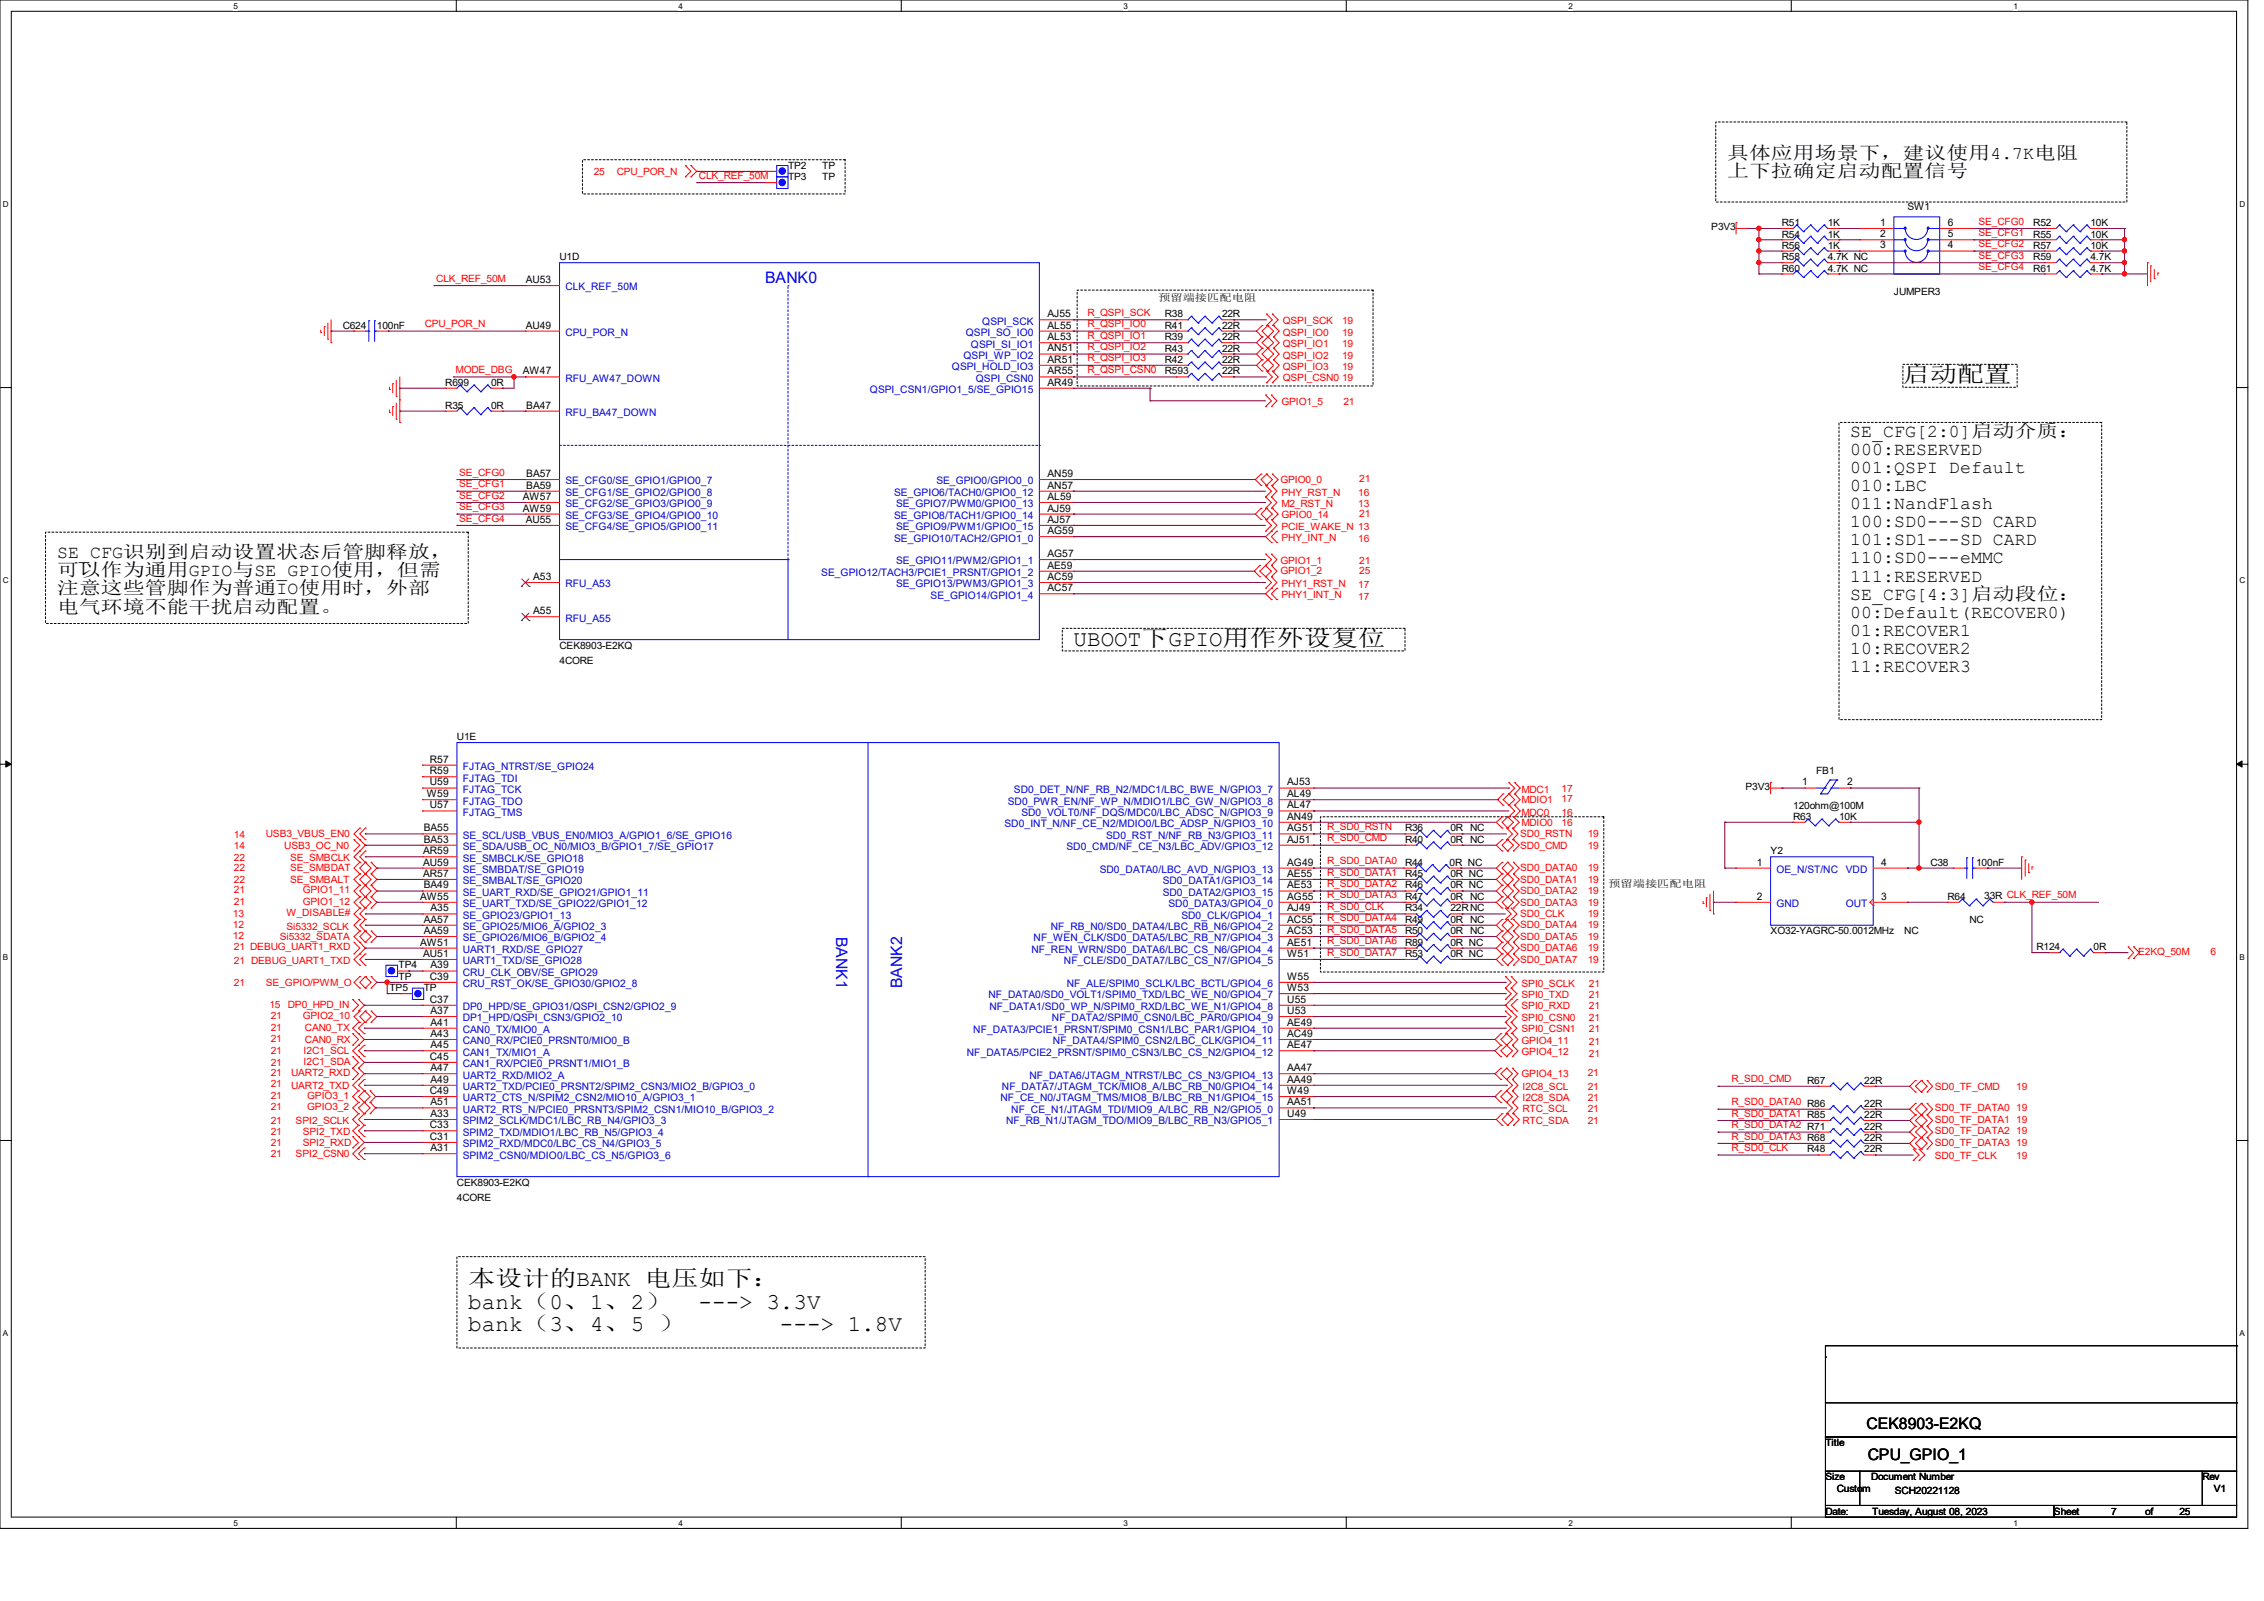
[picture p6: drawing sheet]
<svg xmlns="http://www.w3.org/2000/svg" width="297mm" height="210mm" viewBox="0 0 297 210" stroke-linecap="round" stroke-linejoin="round" font-family="sans-serif">
<defs><g id="words">
<g font-size="3">
<text x="249.6" y="50.2">启动配置</text>
<text x="140.8" y="84.8">UBOOT下GPIO用作外设复位</text>
<text x="61.4" y="168.7">本设计的BANK 电压如下：</text>
<text x="61.4" y="171.7">bank（0、1、2）</text>
<text x="91.7" y="171.7">---&gt; 3.3V</text>
<text x="61.4" y="174.6">bank（3、4、5 ）</text>
<text x="102.3" y="174.6">---&gt; 1.8V</text>
</g>
<g font-size="2.4">
<text x="226.6" y="20.9">具体应用场景下，建议使用4.7K电阻</text>
<text x="226.6" y="23.3">上下拉确定启动配置信号</text>
<text x="242.7" y="57.3">SE_CFG[2:0]启动介质：</text>
<text x="242.7" y="59.7">000:RESERVED</text>
<text x="242.7" y="62.1">001:QSPI Default</text>
<text x="242.7" y="64.4">010:LBC</text>
<text x="242.7" y="66.8">011:NandFlash</text>
<text x="242.7" y="69.2">100:SD0---SD CARD</text>
<text x="242.7" y="71.5">101:SD1---SD CARD</text>
<text x="7.5" y="75.6">可以作为通用GPIO与SE_GPIO使用，但需</text>
<text x="7.5" y="78">注意这些管脚作为普通IO使用时，外部</text>
<text x="7.5" y="73.2">SE_CFG识别到启动设置状态后管脚释放，</text>
<text x="242.7" y="73.9">110:SD0---eMMC</text>
<text x="242.7" y="76.3">111:RESERVED</text>
<text x="7.5" y="80.4">电气环境不能干扰启动配置。</text>
<text x="242.7" y="78.7">SE_CFG[4:3]启动段位：</text>
<text x="242.7" y="81">00:Default(RECOVER0)</text>
<text x="242.7" y="83.4">01:RECOVER1</text>
<text x="242.7" y="85.8">10:RECOVER2</text>
<text x="242.7" y="88.1">11:RECOVER3</text>
</g>
<g font-size="2.1" fill="#00f">
<text x="100.4" y="37.1">BANK0</text>
<text x="109.7" y="122.9" transform="rotate(90 109.7 122.9)">BANK1</text>
<text x="118.4" y="129.6" transform="rotate(-90 118.4 129.6)">BANK2</text>
</g>
<g font-size="2.1">
<text x="244.9" y="187.4">CEK8903-E2KQ</text>
<text x="245" y="191.5">CPU_GPIO_1</text>
</g>
<g font-size="1.4">
<text x="246.6" y="29.6">1</text>
<text x="255.5" y="29.6">6</text>
<text x="246.6" y="31.1">2</text>
<text x="246.6" y="32.6">3</text>
<text x="255.5" y="31.1">5</text>
<text x="255.5" y="32.6">4</text>
<text x="69" y="37.1">AU53</text>
<text x="137.4" y="41.6">AJ55</text>
<text x="69" y="43.1">AU49</text>
<text x="137.4" y="43.1">AL55</text>
<text x="137.4" y="44.6">AL53</text>
<text x="137.4" y="46.1">AN51</text>
<text x="137.4" y="47.6">AR51</text>
<text x="68.6" y="49.1">AW47</text>
<text x="69" y="53.6">BA47</text>
<text x="137.4" y="49.1">AR55</text>
<text x="137.4" y="50.6">AR49</text>
<text x="68.6" y="65.6">AW57</text>
<text x="69" y="62.6">BA57</text>
<text x="69" y="64.1">BA59</text>
<text x="137.4" y="62.6">AN59</text>
<text x="137.4" y="64.1">AN57</text>
<text x="137.4" y="65.6">AL59</text>
<text x="68.6" y="67.1">AW59</text>
<text x="69" y="68.6">AU55</text>
<text x="137.4" y="67.1">AJ59</text>
<text x="137.4" y="68.6">AJ57</text>
<text x="137.4" y="70.1">AG59</text>
<text x="69.9" y="76.1">A53</text>
<text x="137.4" y="73.1">AG57</text>
<text x="137.4" y="74.6">AE59</text>
<text x="137.4" y="76.1">AC59</text>
<text x="137.4" y="77.6">AC57</text>
<text x="69.9" y="80.6">A55</text>
<text x="56.4" y="100">R57</text>
<text x="56.4" y="101.6">R59</text>
<text x="56" y="104.6">W59</text>
<text x="56.4" y="106">U57</text>
<text x="56.4" y="103">U59</text>
<text x="168.9" y="103">AJ53</text>
<text x="168.9" y="106">AL47</text>
<text x="168.9" y="104.6">AL49</text>
<text x="168.9" y="107.5">AN49</text>
<text x="236.4" y="103">1</text>
<text x="242.3" y="103">2</text>
<text x="55.5" y="112.1">AR59</text>
<text x="55.5" y="113.5">AU59</text>
<text x="55.6" y="110.5">BA53</text>
<text x="55.6" y="109.1">BA55</text>
<text x="168.9" y="113.5">AG49</text>
<text x="168.9" y="109.1">AG51</text>
<text x="168.9" y="110.5">AJ51</text>
<text x="230.5" y="113.5">1</text>
<text x="246.8" y="113.5">4</text>
<text x="55.1" y="118">AW55</text>
<text x="55.5" y="115">AR57</text>
<text x="55.6" y="116.5">BA49</text>
<text x="56.5" y="119.5">A35</text>
<text x="168.9" y="116.5">AE53</text>
<text x="168.9" y="115">AE55</text>
<text x="168.9" y="118">AG55</text>
<text x="168.9" y="119.5">AJ49</text>
<text x="230.5" y="118">2</text>
<text x="246.8" y="118">3</text>
<text x="55.1" y="124">AW51</text>
<text x="55.5" y="125.5">AU51</text>
<text x="55.6" y="121">AA57</text>
<text x="55.6" y="122.5">AA59</text>
<text x="168.9" y="122.5">AC53</text>
<text x="168.9" y="121">AC55</text>
<text x="168.9" y="124">AE51</text>
<text x="168.9" y="125.5">W51</text>
<text x="56.4" y="131.5">C37</text>
<text x="56.4" y="128.5">C39</text>
<text x="56.5" y="127">A39</text>
<text x="168.9" y="131.5">U55</text>
<text x="168.9" y="130">W53</text>
<text x="168.9" y="128.5">W55</text>
<text x="56.5" y="133">A37</text>
<text x="56.5" y="134.5">A41</text>
<text x="56.5" y="136">A43</text>
<text x="56.5" y="137.5">A45</text>
<text x="168.9" y="136">AC49</text>
<text x="168.9" y="137.5">AE47</text>
<text x="168.9" y="134.5">AE49</text>
<text x="168.9" y="133">U53</text>
<text x="56.4" y="139">C45</text>
<text x="56.4" y="143.5">C49</text>
<text x="56.5" y="140.5">A47</text>
<text x="56.5" y="142">A49</text>
<text x="168.9" y="140.5">AA47</text>
<text x="168.9" y="142">AA49</text>
<text x="168.9" y="143.5">W49</text>
<text x="56.4" y="149.5">C31</text>
<text x="56.4" y="148">C33</text>
<text x="56.5" y="146.5">A33</text>
<text x="56.5" y="145">A51</text>
<text x="168.9" y="145">AA51</text>
<text x="168.9" y="146.5">U49</text>
<text x="56.5" y="151">A31</text>
</g>
<g font-size="1.4" fill="#00c">
<text x="74.2" y="38.1">CLK_REF_50M</text>
<text x="74.2" y="44.1">CPU_POR_N</text>
<text x="126.4" y="47.1">QSPI_WP_IO2</text>
<text x="126.7" y="44.1">QSPI_SO_IO0</text>
<text x="127.4" y="45.6">QSPI_SI_IO1</text>
<text x="128.9" y="42.6">QSPI_SCK</text>
<text x="74.2" y="50.1">RFU_AW47_DOWN</text>
<text x="114.1" y="51.6">QSPI_CSN1/GPIO1_5/SE_GPIO15</text>
<text x="124.9" y="48.6">QSPI_HOLD_IO3</text>
<text x="128" y="50.1">QSPI_CSN0</text>
<text x="74.2" y="54.6">RFU_BA47_DOWN</text>
<text x="74.2" y="63.5">SE_CFG0/SE_GPIO1/GPIO0_7</text>
<text x="74.2" y="65.1">SE_CFG1/SE_GPIO2/GPIO0_8</text>
<text x="117.3" y="65.1">SE_GPIO6/TACH0/GPIO0_12</text>
<text x="122.9" y="63.5">SE_GPIO0/GPIO0_0</text>
<text x="74.2" y="66.5">SE_CFG2/SE_GPIO3/GPIO0_9</text>
<text x="74.2" y="68.1">SE_CFG3/SE_GPIO4/GPIO0_10</text>
<text x="74.2" y="69.6">SE_CFG4/SE_GPIO5/GPIO0_11</text>
<text x="117.3" y="68.1">SE_GPIO8/TACH1/GPIO0_14</text>
<text x="117.3" y="71">SE_GPIO10/TACH2/GPIO1_0</text>
<text x="117.6" y="66.5">SE_GPIO7/PWM0/GPIO0_13</text>
<text x="117.6" y="69.6">SE_GPIO9/PWM1/GPIO0_15</text>
<text x="74.2" y="77">RFU_A53</text>
<text x="107.7" y="75.6">SE_GPIO12/TACH3/PCIE1_PRSNT/GPIO1_2</text>
<text x="117.6" y="74">SE_GPIO11/PWM2/GPIO1_1</text>
<text x="117.6" y="77">SE_GPIO13/PWM3/GPIO1_3</text>
<text x="74.2" y="81.5">RFU_A55</text>
<text x="122.1" y="78.5">SE_GPIO14/GPIO1_4</text>
<text x="60.7" y="101">FJTAG_NTRST/SE_GPIO24</text>
<text x="60.7" y="102.5">FJTAG_TDI</text>
<text x="60.7" y="107">FJTAG_TMS</text>
<text x="60.7" y="104">FJTAG_TCK</text>
<text x="60.7" y="105.5">FJTAG_TDO</text>
<text x="132.2" y="105.5">SD0_PWR_EN/NF_WP_N/MDIO1/LBC_GW_N/GPIO3_8</text>
<text x="133" y="104">SD0_DET_N/NF_RB_N2/MDC1/LBC_BWE_N/GPIO3_7</text>
<text x="134" y="107">SD0_VOLT0/NF_DQS/MDC0/LBC_ADSC_N/GPIO3_9</text>
<text x="60.7" y="113">SE_SMBCLK/SE_GPIO18</text>
<text x="60.7" y="111.5">SE_SDA/USB_OC_N0/MIO3_B/GPIO1_7/SE_GPIO17</text>
<text x="60.7" y="110">SE_SCL/USB_VBUS_EN0/MIO3_A/GPIO1_6/SE_GPIO16</text>
<text x="131.8" y="108.5">SD0_INT_N/NF_CE_N2/MDIO0/LBC_ADSP_N/GPIO3_10</text>
<text x="139.9" y="111.5">SD0_CMD/NF_CE_N3/LBC_ADV/GPIO3_12</text>
<text x="145.1" y="110">SD0_RST_N/NF_RB_N3/GPIO3_11</text>
<text x="60.7" y="116">SE_SMBALT/SE_GPIO20</text>
<text x="60.7" y="114.5">SE_SMBDAT/SE_GPIO19</text>
<text x="60.7" y="119">SE_UART_TXD/SE_GPIO22/GPIO1_12</text>
<text x="60.7" y="117.5">SE_UART_RXD/SE_GPIO21/GPIO1_11</text>
<text x="144.3" y="114.5">SD0_DATA0/LBC_AVD_N/GPIO3_13</text>
<text x="152.5" y="117.5">SD0_DATA2/GPIO3_15</text>
<text x="152.5" y="116">SD0_DATA1/GPIO3_14</text>
<text x="153.3" y="119">SD0_DATA3/GPIO4_0</text>
<text x="233" y="114.5">OE_N/ST/NC</text>
<text x="233" y="119">GND</text>
<text x="242.2" y="119">OUT</text>
<text x="242.2" y="114.5">VDD</text>
<text x="60.7" y="120.5">SE_GPIO23/GPIO1_13</text>
<text x="60.7" y="122">SE_GPIO25/MIO6_A/GPIO2_3</text>
<text x="60.7" y="123.5">SE_GPIO26/MIO6_B/GPIO2_4</text>
<text x="60.7" y="125">UART1_RXD/SE_GPIO27</text>
<text x="135.3" y="125">NF_REN_WRN/SD0_DATA6/LBC_CS_N6/GPIO4_4</text>
<text x="135.6" y="123.5">NF_WEN_CLK/SD0_DATA5/LBC_RB_N7/GPIO4_3</text>
<text x="137.8" y="122">NF_RB_N0/SD0_DATA4/LBC_RB_N6/GPIO4_2</text>
<text x="155" y="120.5">SD0_CLK/GPIO4_1</text>
<text x="60.7" y="128">CRU_CLK_OBV/SE_GPIO29</text>
<text x="60.7" y="126.5">UART1_TXD/SE_GPIO28</text>
<text x="60.7" y="129.5">CRU_RST_OK/SE_GPIO30/GPIO2_8</text>
<text x="129.7" y="131">NF_DATA0/SD0_VOLT1/SPIM0_TXD/LBC_WE_N0/GPIO4_7</text>
<text x="139.6" y="126.5">NF_CLE/SD0_DATA7/LBC_CS_N7/GPIO4_5</text>
<text x="140" y="129.5">NF_ALE/SPIM0_SCLK/LBC_BCTL/GPIO4_6</text>
<text x="60.7" y="134">DP1_HPD/QSPI_CSN3/GPIO2_10</text>
<text x="60.7" y="135.5">CAN0_TX/MIO0_A</text>
<text x="60.7" y="137">CAN0_RX/PCIE0_PRSNT0/MIO0_B</text>
<text x="60.7" y="132.5">DP0_HPD/SE_GPIO31/QSPI_CSN2/GPIO2_9</text>
<text x="127.7" y="135.5">NF_DATA3/PCIE1_PRSNT/SPIM0_CSN1/LBC_PAR1/GPIO4_10</text>
<text x="129.8" y="132.5">NF_DATA1/SD0_WP_N/SPIM0_RXD/LBC_WE_N1/GPIO4_8</text>
<text x="138" y="134">NF_DATA2/SPIM0_CSN0/LBC_PAR0/GPIO4_9</text>
<text x="138.1" y="137">NF_DATA4/SPIM0_CSN2/LBC_CLK/GPIO4_11</text>
<text x="60.7" y="138.5">CAN1_TX/MIO1_A</text>
<text x="60.7" y="141.5">UART2_RXD/MIO2_A</text>
<text x="60.7" y="143">UART2_TXD/PCIE0_PRSNT2/SPIM2_CSN3/MIO2_B/GPIO3_0</text>
<text x="60.7" y="140">CAN1_RX/PCIE0_PRSNT1/MIO1_B</text>
<text x="126.8" y="138.5">NF_DATA5/PCIE2_PRSNT/SPIM0_CSN3/LBC_CS_N2/GPIO4_12</text>
<text x="131.4" y="143">NF_DATA7/JTAGM_TCK/MIO8_A/LBC_RB_N0/GPIO4_14</text>
<text x="135" y="141.5">NF_DATA6/JTAGM_NTRST/LBC_CS_N3/GPIO4_13</text>
<text x="60.7" y="147.5">SPIM2_SCLK/MDC1/LBC_RB_N4/GPIO3_3</text>
<text x="60.7" y="146">UART2_RTS_N/PCIE0_PRSNT3/SPIM2_CSN1/MIO10_B/GPIO3_2</text>
<text x="60.7" y="149">SPIM2_TXD/MDIO1/LBC_RB_N5/GPIO3_4</text>
<text x="60.7" y="144.5">UART2_CTS_N/SPIM2_CSN2/MIO10_A/GPIO3_1</text>
<text x="131.2" y="144.5">NF_CE_N0/JTAGM_TMS/MIO8_B/LBC_RB_N1/GPIO4_15</text>
<text x="132" y="147.5">NF_RB_N1/JTAGM_TDO/MIO9_B/LBC_RB_N3/GPIO5_1</text>
<text x="132.7" y="146">NF_CE_N1/JTAGM_TDI/MIO9_A/LBC_RB_N2/GPIO5_0</text>
<text x="60.7" y="152">SPIM2_CSN0/MDIO0/LBC_CS_N5/GPIO3_6</text>
<text x="60.7" y="150.5">SPIM2_RXD/MDC0/LBC_CS_N4/GPIO3_5</text>
</g>
<g font-size="1.3" fill="#f00">
<text x="77.9" y="22.9">25</text>
<text x="80.9" y="22.9">CPU_POR_N</text>
<text x="91.7" y="23.5">CLK_REF_50M</text>
<text x="259.5" y="29.5">SE_CFG0</text>
<text x="259.5" y="32.4">SE_CFG2</text>
<text x="259.5" y="34">SE_CFG3</text>
<text x="259.5" y="30.9">SE_CFG1</text>
<text x="259.5" y="35.4">SE_CFG4</text>
<text x="57.2" y="37">CLK_REF_50M</text>
<text x="142.7" y="41.4">R_QSPI_SCK</text>
<text x="55.7" y="42.9">CPU_POR_N</text>
<text x="142.7" y="42.9">R_QSPI_IO0</text>
<text x="142.7" y="44.5">R_QSPI_IO1</text>
<text x="142.7" y="45.9">R_QSPI_IO2</text>
<text x="142.7" y="47.4">R_QSPI_IO3</text>
<text x="168.3" y="42.5">QSPI_SCK</text>
<text x="168.3" y="44">QSPI_IO0</text>
<text x="168.3" y="45.5">QSPI_IO1</text>
<text x="168.3" y="47">QSPI_IO2</text>
<text x="176.1" y="42.5">19</text>
<text x="176.1" y="44">19</text>
<text x="176.1" y="45.5">19</text>
<text x="176.1" y="47">19</text>
<text x="59.8" y="48.9">MODE_DBG</text>
<text x="142.7" y="48.9">R_QSPI_CSN0</text>
<text x="168.1" y="53.2">GPIO1_5</text>
<text x="168.3" y="48.5">QSPI_IO3</text>
<text x="168.3" y="50">QSPI_CSN0 19</text>
<text x="176.1" y="48.5">19</text>
<text x="176.2" y="53.2">21</text>
<text x="60.2" y="63.9">SE_CFG1</text>
<text x="60.2" y="65.4">SE_CFG2</text>
<text x="60.2" y="62.4">SE_CFG0</text>
<text x="168" y="63.4">GPIO0_0</text>
<text x="168.1" y="65">PHY_RST_N</text>
<text x="178.2" y="65">16</text>
<text x="178.3" y="63.2">21</text>
<text x="60.2" y="66.9">SE_CFG3</text>
<text x="60.2" y="68.4">SE_CFG4</text>
<text x="168.1" y="66.5">M2_RST_N</text>
<text x="168.1" y="69.5">PCIE_WAKE_N 13</text>
<text x="168.1" y="71">PHY_INT_N</text>
<text x="168.1" y="68">GPIO0_14</text>
<text x="178.2" y="66.5">13</text>
<text x="178.2" y="71.2">16</text>
<text x="178.3" y="67.9">21</text>
<text x="168" y="74">GPIO1_1</text>
<text x="168" y="75.4">GPIO1_2</text>
<text x="168.1" y="77">PHY1_RST_N</text>
<text x="178.2" y="77.1">17</text>
<text x="178.3" y="74">21</text>
<text x="178.3" y="75.4">25</text>
<text x="168.1" y="78.5">PHY1_INT_N</text>
<text x="178.2" y="78.7">17</text>
<text x="199.6" y="107">MDC0</text>
<text x="199.6" y="104">MDC1</text>
<text x="199.6" y="105.3">MDIO1</text>
<text x="204.9" y="103.8">17</text>
<text x="204.9" y="105.2">17</text>
<text x="204.9" y="107">16</text>
<text x="30.7" y="110">14</text>
<text x="30.7" y="111.3">14</text>
<text x="30.7" y="112.9">22</text>
<text x="34.9" y="109.8">USB3_VBUS_EN0</text>
<text x="37.3" y="111.3">USB3_OC_N0</text>
<text x="38.1" y="112.9">SE_SMBCLK</text>
<text x="174.1" y="108.9">R_SD0_RSTN</text>
<text x="174.1" y="110.4">R_SD0_CMD</text>
<text x="174.1" y="113.4">R_SD0_DATA0</text>
<text x="199.4" y="109.8">SD0_RSTN</text>
<text x="199.4" y="111.3">SD0_CMD</text>
<text x="199.6" y="108.3">MDIO0</text>
<text x="204.9" y="108.3">16</text>
<text x="208.3" y="109.8">19</text>
<text x="208.3" y="111.3">19</text>
<text x="30.7" y="114.3">22</text>
<text x="30.7" y="115.8">22</text>
<text x="30.7" y="117.2">21</text>
<text x="30.7" y="118.7">21</text>
<text x="38.1" y="114.3">SE_SMBDAT</text>
<text x="38.1" y="115.8">SE_SMBALT</text>
<text x="39.7" y="117.2">GPIO1_11</text>
<text x="39.7" y="118.7">GPIO1_12</text>
<text x="174.1" y="114.9">R_SD0_DATA1</text>
<text x="174.1" y="116.4">R_SD0_DATA2</text>
<text x="174.1" y="117.9">R_SD0_DATA3</text>
<text x="174.1" y="119.4">R_SD0_CLK</text>
<text x="199.4" y="114.3">SD0_DATA0</text>
<text x="199.4" y="115.8">SD0_DATA1</text>
<text x="199.4" y="117.3">SD0_DATA2</text>
<text x="199.4" y="118.8">SD0_DATA3</text>
<text x="208.3" y="114.3">19</text>
<text x="208.3" y="115.8">19</text>
<text x="208.3" y="117.3">19</text>
<text x="208.3" y="118.8">19</text>
<text x="30.6" y="120.3">13</text>
<text x="30.6" y="121.7">12</text>
<text x="30.6" y="123.2">12</text>
<text x="30.7" y="124.7">21 DEBUG_UART1_RXD</text>
<text x="36.7" y="123.3">Si5332_SDATA</text>
<text x="37.6" y="120.1">W_DISABLE#</text>
<text x="37.6" y="122">Si5332_SCLK</text>
<text x="174.1" y="120.9">R_SD0_DATA4</text>
<text x="174.1" y="122.3">R_SD0_DATA5</text>
<text x="174.1" y="123.9">R_SD0_DATA6</text>
<text x="174.1" y="125.4">R_SD0_DATA7</text>
<text x="199.4" y="121.8">SD0_DATA4</text>
<text x="199.4" y="123.3">SD0_DATA5</text>
<text x="199.4" y="124.8">SD0_DATA6</text>
<text x="199.4" y="120.3">SD0_CLK</text>
<text x="208.3" y="121.8">19</text>
<text x="208.3" y="123.3">19</text>
<text x="208.3" y="124.8">19</text>
<text x="208.3" y="120.3">19</text>
<text x="280.5" y="125.3">E2KQ_50M</text>
<text x="290" y="125.3">6</text>
<text x="30.7" y="126.5">21 DEBUG_UART1_TXD</text>
<text x="30.7" y="129.3">21</text>
<text x="34.9" y="129.3">SE_GPIO/PWM_O</text>
<text x="199.4" y="126.3">SD0_DATA7</text>
<text x="199.6" y="129.5">SPI0_SCLK</text>
<text x="199.6" y="130.9">SPI0_TXD</text>
<text x="208.3" y="126.3">19</text>
<text x="208.5" y="129.5">21</text>
<text x="208.5" y="130.9">21</text>
<text x="35.3" y="132.2">15</text>
<text x="35.5" y="136.7">21</text>
<text x="35.5" y="135.3">21</text>
<text x="35.5" y="133.6">21</text>
<text x="37.8" y="132.2">DP0_HPD_IN</text>
<text x="39.7" y="133.6">GPIO2_10</text>
<text x="40" y="136.8">CAN0_RX</text>
<text x="40" y="135.3">CAN0_TX</text>
<text x="199.6" y="137">GPIO4_11</text>
<text x="199.6" y="132.3">SPI0_RXD</text>
<text x="199.6" y="133.9">SPI0_CSN0</text>
<text x="199.6" y="135.4">SPI0_CSN1</text>
<text x="208.5" y="137.1">21</text>
<text x="208.5" y="132.3">21</text>
<text x="208.5" y="133.9">21</text>
<text x="208.5" y="135.4">21</text>
<text x="35.5" y="139.8">21</text>
<text x="35.5" y="142.6">21</text>
<text x="35.5" y="141.1">21</text>
<text x="35.5" y="138.3">21</text>
<text x="38.2" y="142.8">UART2_TXD</text>
<text x="38.2" y="141.1">UART2_RXD</text>
<text x="39.8" y="139.7">I2C1_SDA</text>
<text x="39.8" y="138.3">I2C1_SCL</text>
<text x="199.6" y="138.4">GPIO4_12</text>
<text x="199.6" y="141.3">GPIO4_13</text>
<text x="199.7" y="142.9">I2C8_SCL</text>
<text x="208.3" y="141.1">21</text>
<text x="208.3" y="142.9">21</text>
<text x="208.5" y="138.6">21</text>
<text x="227.2" y="142">R_SD0_CMD</text>
<text x="253.8" y="142.9">SD0_TF_CMD</text>
<text x="264.5" y="142.9">19</text>
<text x="35.5" y="147.5">21</text>
<text x="35.5" y="148.9">21</text>
<text x="35.5" y="144.1">21</text>
<text x="35.5" y="145.6">21</text>
<text x="38.8" y="147.5">SPI2_SCLK</text>
<text x="39.7" y="148.9">SPI2_TXD</text>
<text x="40.3" y="144.1">GPIO3_1</text>
<text x="40.3" y="145.6">GPIO3_2</text>
<text x="199.7" y="145.9">RTC_SCL</text>
<text x="199.7" y="147.5">RTC_SDA</text>
<text x="199.7" y="144.4">I2C8_SDA</text>
<text x="208.3" y="145.9">21</text>
<text x="208.3" y="147.5">21</text>
<text x="208.3" y="144.4">21</text>
<text x="227.2" y="145">R_SD0_DATA0 R86</text>
<text x="227.2" y="146.5">R_SD0_DATA1 R85</text>
<text x="227.2" y="149.5">R_SD0_DATA3 R68</text>
<text x="227.2" y="148">R_SD0_DATA2 R71</text>
<text x="253.8" y="145.8">SD0_TF_DATA0 19</text>
<text x="253.8" y="147.3">SD0_TF_DATA1 19</text>
<text x="253.8" y="148.8">SD0_TF_DATA2 19</text>
<text x="35.5" y="151.8">21</text>
<text x="35.5" y="150.3">21</text>
<text x="38.8" y="151.8">SPI2_CSN0</text>
<text x="39.7" y="150.3">SPI2_RXD</text>
<text x="227.2" y="151">R_SD0_CLK</text>
<text x="253.8" y="150.3">SD0_TF_DATA3 19</text>
<text x="253.8" y="152.1">SD0_TF_CLK</text>
<text x="264.5" y="152.1">19</text>
</g>
<g font-size="1.3">
<text x="103.4" y="23.7">TP3</text>
<text x="103.4" y="22.1">TP2</text>
<text x="107.9" y="23.7">TP</text>
<text x="107.9" y="22.1">TP</text>
<text x="233.8" y="29.6">R51</text>
<text x="239.8" y="29.6">1K</text>
<text x="250.2" y="27.6">SW1</text>
<text x="266.7" y="29.6">R52</text>
<text x="274.2" y="29.6">10K</text>
<text x="73.4" y="34.1">U1D</text>
<text x="224.5" y="30.2">P3V3</text>
<text x="233.8" y="32.6">R56</text>
<text x="233.8" y="31.2">R54</text>
<text x="233.8" y="35.6">R60</text>
<text x="233.8" y="34.1">R58</text>
<text x="239.8" y="32.6">1K</text>
<text x="239.8" y="31.2">1K</text>
<text x="239.8" y="35.6">4.7K NC</text>
<text x="239.8" y="34.1">4.7K NC</text>
<text x="266.7" y="32.6">R57</text>
<text x="266.7" y="34.1">R59</text>
<text x="266.7" y="35.6">R61</text>
<text x="266.7" y="31.2">R55</text>
<text x="274.2" y="32.6">10K</text>
<text x="274.2" y="34.1">4.7K</text>
<text x="274.2" y="35.6">4.7K</text>
<text x="274.2" y="31.2">10K</text>
<text x="151.9" y="39.5">预留端接匹配电阻</text>
<text x="152.8" y="41.6">R38</text>
<text x="160.3" y="41.6">22R</text>
<text x="248.5" y="38.7">JUMPER3</text>
<text x="45" y="43.1">C624</text>
<text x="49.4" y="43.1">100nF</text>
<text x="152.8" y="46.1">R43</text>
<text x="152.8" y="47.6">R42</text>
<text x="152.8" y="43.1">R41</text>
<text x="152.8" y="44.6">R39</text>
<text x="160.3" y="46.1">22R</text>
<text x="160.3" y="47.6">22R</text>
<text x="160.3" y="43.1">22R</text>
<text x="160.3" y="44.6">22R</text>
<text x="58.4" y="50.6">R699</text>
<text x="58.4" y="53.6">R35</text>
<text x="64.4" y="50.6">0R</text>
<text x="64.4" y="53.6">0R</text>
<text x="152.8" y="49.1">R593</text>
<text x="160.3" y="49.1">22R</text>
<text x="73.4" y="85.1">CEK8903-E2KQ</text>
<text x="73.4" y="87">4CORE</text>
<text x="59.9" y="97.1">U1E</text>
<text x="238.3" y="101.6">FB1</text>
<text x="229" y="103.7">P3V3</text>
<text x="235.3" y="106.1">120ohm@100M</text>
<text x="235.3" y="107.6">R63</text>
<text x="241.3" y="107.6">10K</text>
<text x="184.3" y="109.1">R36</text>
<text x="184.3" y="110.6">R40</text>
<text x="184.3" y="113.6">R44</text>
<text x="190.2" y="113.6">0R NC</text>
<text x="190.3" y="109.1">0R NC</text>
<text x="190.3" y="110.6">0R NC</text>
<text x="232.3" y="112.1">Y2</text>
<text x="253.2" y="113.6">C38</text>
<text x="259.3" y="113.6">100nF</text>
<text x="184.3" y="118.1">R47</text>
<text x="184.3" y="116.5">R46</text>
<text x="184.3" y="119.6">R34</text>
<text x="184.3" y="115.1">R45</text>
<text x="190.3" y="118.1">0R NC</text>
<text x="190.3" y="116.5">0R NC</text>
<text x="190.3" y="119.6">22RNC</text>
<text x="190.3" y="115.1">0R NC</text>
<text x="211" y="116.3">预留端接匹配电阻</text>
<text x="255.5" y="118.1">R64</text>
<text x="260.3" y="117.9">33R CLK_REF_50M</text>
<text x="184.3" y="121.1">R49</text>
<text x="184.3" y="122.6">R50</text>
<text x="184.3" y="125.6">R53</text>
<text x="184.3" y="124">R89</text>
<text x="190.3" y="121.1">0R NC</text>
<text x="190.3" y="122.6">0R NC</text>
<text x="190.3" y="125.6">0R NC</text>
<text x="190.3" y="124">0R NC</text>
<text x="232.3" y="122.6">XO32-YAGRC-50.0012MHz</text>
<text x="249.8" y="122.6">NC</text>
<text x="258.4" y="121.1">NC</text>
<text x="267.2" y="124.7">R124</text>
<text x="274.7" y="124.7">0R</text>
<text x="51.1" y="130.1">TP5</text>
<text x="52.3" y="127">TP4</text>
<text x="52.3" y="128.6">TP</text>
<text x="55.6" y="130.1">TP</text>
<text x="237.1" y="142.2">R67</text>
<text x="244.6" y="142.2">22R</text>
<text x="244.6" y="145.2">22R</text>
<text x="244.6" y="149.7">22R</text>
<text x="244.6" y="148.2">22R</text>
<text x="244.6" y="146.7">22R</text>
<text x="59.9" y="155.5">CEK8903-E2KQ</text>
<text x="237.1" y="151.2">R48</text>
<text x="244.6" y="151.2">22R</text>
<text x="59.9" y="157.5">4CORE</text>
<text x="239.5" y="189.7">Title</text>
<text x="239.5" y="194.2">Size</text>
<text x="241" y="195.7">Custom</text>
<text x="245.5" y="194.2">Document Number</text>
<text x="248.6" y="196">SCH20221128</text>
<text x="288.9" y="194.2">Rev</text>
<text x="290.4" y="195.7">V1</text>
<text x="239.5" y="198.7">Date:</text>
<text x="245.6" y="198.7">Tuesday, August 08, 2023</text>
<text x="269.5" y="198.7">Sheet</text>
<text x="276.9" y="198.7">7</text>
<text x="281.4" y="198.7">of</text>
<text x="285.9" y="198.7">25</text>
</g>
<g font-size="1.1">
<text x="30.6" y="1.1">5</text>
<text x="89" y="1.1">4</text>
<text x="147.4" y="1.1">3</text>
<text x="205.8" y="1.1">2</text>
<text x="264.2" y="1.1">1</text>
<text x=".4" y="27.1">D</text>
<text x="293.8" y="27.1">D</text>
<text x=".4" y="76.5">C</text>
<text x="293.8" y="76.5">C</text>
<text x=".4" y="125.9">B</text>
<text x="293.8" y="125.9">B</text>
<text x=".4" y="175.3">A</text>
<text x="293.8" y="175.3">A</text>
<text x="30.6" y="200.2">5</text>
<text x="89" y="200.2">4</text>
<text x="147.4" y="200.2">3</text>
<text x="205.8" y="200.2">2</text>
<text x="264.2" y="200.2">1</text>
</g>
</g></defs>
<path d="M0 0h294.9v200.5h-294.9zM1.5 1.5h291.9v197.5h-291.9z" fill="none" stroke="#000" stroke-width=".13"/>
<g fill="#fff">
<path d="M30.6 .2h.6v1.2h-.6z"/>
<path d="M30.6 199.2h.6v1.2h-.6z"/>
</g>
<path d="M59.9 0v1.5M59.9 199v1.5" fill="none" stroke="#000" stroke-width=".13"/>
<g fill="#fff">
<path d="M89 .2h.6v1.2h-.6z"/>
<path d="M89 199.2h.6v1.2h-.6z"/>
</g>
<path d="M118.2 0v1.5M118.2 199v1.5" fill="none" stroke="#000" stroke-width=".13"/>
<g fill="#fff">
<path d="M147.4 .2h.6v1.2h-.6z"/>
<path d="M147.4 199.2h.6v1.2h-.6z"/>
</g>
<path d="M176.6 0v1.5M176.6 199v1.5" fill="none" stroke="#000" stroke-width=".13"/>
<g fill="#fff">
<path d="M205.8 .2h.6v1.2h-.6z"/>
<path d="M205.8 199.2h.6v1.2h-.6z"/>
</g>
<path d="M235 0v1.5M235 199v1.5" fill="none" stroke="#000" stroke-width=".13"/>
<g fill="#fff">
<path d="M264.2 .2h.6v1.2h-.6z"/>
<path d="M264.2 199.2h.6v1.2h-.6z"/>
<path d="M.4 26.2h.7v1.1h-.7z"/>
<path d="M293.8 26.2h.8v1.1h-.8z"/>
<path d="M.4 75.5h.7v1.2h-.7z"/>
<path d="M293.8 75.5h.8v1.2h-.8z"/>
</g>
<path d="M0 50.8h1.5M293.4 50.8h1.5" fill="none" stroke="#000" stroke-width=".13"/>
<g fill="#fff">
<path d="M.4 124.9h.7v1.2h-.7z"/>
<path d="M293.8 124.9h.7v1.2h-.7z"/>
</g>
<path d="M0 100.2h1.5M293.4 100.2h1.5" fill="none" stroke="#000" stroke-width=".13"/>
<path d="M.8 99.8l.7 .4-.7 .4zM293.4 100.2l.7-.4v.8z" fill="#000" stroke="#000" stroke-width=".13"/>
<g fill="#fff">
<path d="M.4 174.3h.7v1.2h-.7z"/>
<path d="M293.8 174.3h.7v1.2h-.7z"/>
</g>
<g fill="none" stroke="#000" stroke-width=".13">
<path d="M0 149.6h1.5M293.4 149.6h1.5M239.5 178h.1M239.5 176.5h.1M239.5 176.5v7.5M239.5 176.5h53.9M293.4 176.5h.1M293.4 176.5v7.5M239.5 184h53.9v4.5h-53.9zM239.5 188.5h53.9v4.5h-53.9zM239.5 193h4.5v4.5h-4.5zM239.5 197.5h30v1.5h-30z"/>
<path d="M244 193h44.9v4.5h-44.9zM269.5 197.5h23.9v1.5h-23.9zM288.9 193h4.5v4.5h-4.5zM293.4 184h.1"/>
</g>
<path d="M225.1 16h53.9v10.5h-53.9zM76.4 21h34.5v4.4h-34.5zM141.3 38.1h38.8v12.5h-38.8zM241.3 55.4h34.4v39h-34.4zM249.6 47.8h15v3h-15zM6 69.8h55.4v12h-55.4zM139.4 82.4h44.9v3h-44.9zM173.2 107.1h37.2v20.4h-37.2zM59.9 164.8h61.5v12h-61.5z" fill="none" stroke="#000" stroke-width=".13" stroke-dasharray=".3"/>
<g fill="none" stroke="#f00" stroke-width=".13">
<path d="M68.9 37.5h.1M68.9 37.5h4.5M89.9 21.7h.1M89.9 23.2h.1M89.9 21.7l.7 .8-.7 .7M90.6 23.2h.1M90.6 21.7h.1M90.6 21.7l.8 .8-.8 .7M100.4 24h.1M100.4 22.5h.1M100.4 24h1.5M100.4 22.5h1.5"/>
<path d="M227.8 29.2h.1M227.8 30h1.5M227.8 29.2v1.5M229.3 30h.1M233.8 30h.1M233.8 32.9h.1M233.8 31.5h.1M233.8 35.9h.1M233.8 34.5h.1M233.8 30h1.4M233.8 32.9h1.4M233.8 31.5h1.4"/>
<path d="M233.8 34.5h1.4M233.8 35.9h1.4M239.8 30h1.5M239.8 32.9h1.5M239.8 31.5h1.5M239.8 34.5h1.5M239.8 35.9h1.5M241.3 30h.1M241.3 32.9h.1M241.3 31.5h.1M241.3 35.9h.1M241.3 34.5h.1"/>
<path d="M244 30h.1M244 31.5h.1M244 32.9h.1M244 30h4.5M244 32.9h4.5M244 31.5h4.5M254.5 30h4.5M254.5 32.9h4.5M254.5 31.5h4.5M259 30h.1M259 31.5h.1M259 32.9h.1"/>
<path d="M268.2 30h.1M268.2 32.9h.1M268.2 34.5h.1M268.2 35.9h.1M268.2 31.5h.1M268.2 30h1.5M268.2 32.9h1.5M268.2 31.5h1.5M268.2 34.5h1.5M268.2 35.9h1.5M274.2 30h1.5M274.2 32.9h1.5"/>
<path d="M274.2 31.5h1.5M274.2 34.5h1.5M274.2 35.9h1.5M275.7 30h.1M275.7 32.9h.1M275.7 34.5h.1M275.7 35.9h.1M275.7 31.5h.1M281.7 34.5h.1M281.7 34.5v3M282.2 34.9h.1M282.2 34.9v2.1"/>
<path d="M282.6 36.5h.1M282.6 35.3v1.2M283.1 35.8h.1M283.1 35.8v.3M42.1 43.6h.1M42.1 43.3v.3M42.5 42.8h.1M42.5 42.8v1.2M43 44.5h.1M43 42.4v2.1M43.4 45h.1M43.4 42v3"/>
<path d="M46.4 43.4h.1M46.4 43.4h1.5M49.4 43.4h1.5M50.9 43.4h.1M51.1 54.1h.1M51.1 51.1h.1M51.1 50.8v.3M51.1 53.8v.3M51.5 53.3h.1M51.5 50.3h.1M51.5 50.3v1.2M51.5 53.3v1.2"/>
<path d="M52 55h.1M52 52h.1M52 49.9v2.1M52 52.9v2.1M52.5 55.4h.1M52.5 52.5h.1M52.5 49.4v6M58.4 50.9h.1M58.4 53.9h.1M58.4 53.9h1.5M58.4 50.9h1.5M64.4 53.9h1.5"/>
<path d="M64.4 50.9h1.5M65.9 50.9h.1M65.9 53.9h.1M68.9 43.4h.1M68.9 49.4h.1M68.9 53.9h.1M68.9 43.4h4.5M68.9 49.4h4.5M68.9 53.9h4.5M136.4 46.4h4.4M136.4 43.4h4.4M136.4 49.4h4.4"/>
<path d="M136.4 42h4.4M136.4 45h4.4M136.4 47.9h4.4M136.4 50.9h4.4M140.8 42h.1M140.8 43.4h.1M140.8 45h.1M140.8 46.4h.1M140.8 47.9h.1M140.8 49.4h.1M140.8 50.9h.1M154.3 46.4h.1"/>
<path d="M154.3 47.9h.1M154.3 43.4h.1M154.3 49.4h.1M154.3 42h.1M154.3 45h.1M154.3 46.4h1.5M154.3 43.4h1.5M154.3 49.4h1.5M154.3 42h1.5M154.3 45h1.5M154.3 47.9h1.5M160.3 46.4h1.5"/>
<path d="M160.3 43.4h1.5M160.3 49.4h1.5M160.3 42h1.5M160.3 45h1.5M160.3 47.9h1.5M161.8 46.4h.1M161.8 47.9h.1M161.8 43.4h.1M161.8 49.4h.1M161.8 42h.1M161.8 45h.1M165.6 42.7h.1"/>
<path d="M165.6 44.2h.1M165.6 45.7h.1M165.6 47.2h.1M165.6 48.7h.1M165.6 42.7l-.8 .7 .8 .8M165.6 44.2l-.8 .8 .8 .7M165.6 47.2l-.8 .7 .8 .8M165.6 45.7l-.8 .7 .8 .8M166 51.8h.1M166 53.3h.1M166 51.8l.8 .8-.8 .7M166.2 41.2h.1"/>
<path d="M166.2 42.7h.1M166.2 48.7h.1M166.2 50.2h.1M166.2 41.2l.7 .8-.7 .7M166.2 48.7l.7 .7-.7 .8M166.3 44.2h.1M166.3 42.7h.1M166.3 45.7h.1M166.3 47.2h.1M166.3 48.7h.1M166.3 42.7l-.7 .7 1.5 1.6-.8 .7M166.3 42.7l.8 .7-1.5 1.6 .7 .7"/>
<path d="M166.3 45.7l-.7 .7 .7 .8M166.3 45.7l.8 .7-.8 .8M166.3 47.2l-.7 .7 .7 .8M166.3 47.2l.8 .7-.8 .8M166.8 51.8h.1M166.8 53.3h.1M166.8 51.8l.7 .8-.7 .7M166.9 41.2h.1M166.9 42.7h.1M166.9 48.7h.1M166.9 50.2h.1M166.9 41.2l.8 .8-.8 .7"/>
<path d="M166.9 48.7l.8 .7-.8 .8M167.1 42.7h.1M167.1 44.2h.1M167.1 45.7h.1M167.1 47.2h.1M167.1 48.7h.1M167.1 42.7l.7 .7-.7 .8M167.1 47.2l.7 .7-.7 .8M167.1 44.2l.7 .8-.7 .7M167.1 45.7l.7 .7-.7 .8M68.9 62.9h.1M68.9 64.4h.1"/>
<path d="M68.9 65.9h.1M68.9 67.4h.1M68.9 68.9h.1M68.9 76.4h.1M68.9 62.9h4.5M68.9 64.4h4.5M68.9 65.9h4.5M68.9 67.4h4.5M68.9 68.9h4.5M68.9 76.4h4.5M136.4 62.9h4.4M136.4 64.4h4.4"/>
<path d="M136.4 65.9h4.4M136.4 67.4h4.4M136.4 68.9h4.4M136.4 76.4h4.4M136.4 70.4h4.4M136.4 73.4h4.4M136.4 74.9h4.4M136.4 77.9h4.4M140.8 62.9h.1M140.8 64.4h.1M140.8 65.9h.1M140.8 67.4h.1"/>
<path d="M140.8 68.9h.1M140.8 70.4h.1M140.8 73.4h.1M140.8 74.9h.1M140.8 76.4h.1M140.8 77.9h.1M165.3 74.2h.1M165.3 75.6h.1M165.3 74.2l-.8 .7 .8 .7M165.4 62.2h.1M165.4 63.7h.1M165.4 66.7h.1"/>
<path d="M165.4 68.2h.1M165.4 62.2l-.7 .7 .7 .8M165.4 66.7l-.7 .7 .7 .8M166 65.2h.1M166 66.7h.1M166 63.7h.1M166 68.2h.1M166 69.7h.1M166 72.7h.1M166 74.2h.1M166 75.6h.1M166 77.2h.1"/>
<path d="M166 65.2l.8 .7-.8 .8M166 63.7l.8 .7-.8 .8M166 68.2l.8 .7-.8 .8M166 72.7l.8 .7-1.5 1.5 .7 .7M166 75.6l.8 .8-.8 .8M166 74.2l.8 .7-.8 .7M166.2 63.7h.1M166.2 62.2h.1M166.2 68.2h.1M166.2 66.7h.1M166.2 62.2l-.8 .7 .8 .8M166.2 62.2l.7 .7-.7 .8"/>
<path d="M166.2 66.7l-.8 .7 .8 .8M166.2 66.7l.7 .7-.7 .8M166.8 65.2h.1M166.8 66.7h.1M166.8 63.7h.1M166.8 68.2h.1M166.8 69.7h.1M166.8 72.7h.1M166.8 74.2h.1M166.8 71.2h.1M166.8 75.6h.1M166.8 77.2h.1"/>
<path d="M166.8 78.7h.1M166.8 65.2l.7 .7-.7 .8M166.8 63.7l.7 .7-.7 .8M166.8 68.2l.7 .7-.7 .8M166.8 72.7l.7 .7-.7 .8M166.8 69.7l-.8 .7 .8 .8M166.8 75.6l.7 .8-.7 .8M166.8 77.2l-.8 .7 .8 .8M166.8 74.2l.7 .7-.7 .7M166.9 62.2h.1M166.9 63.7h.1M166.9 66.7h.1"/>
<path d="M166.9 68.2h.1M166.9 62.2l.8 .7-.8 .8M166.9 66.7l.8 .7-.8 .8M167.5 71.2h.1M167.5 69.7h.1M167.5 78.7h.1M167.5 77.2h.1M167.5 69.7l-.7 .7 .7 .8M167.5 77.2l-.7 .7 .7 .8M68.9 80.9h.1M68.9 80.9h4.5M46.4 110.2h.1"/>
<path d="M46.4 111.6h.1M46.4 110.2l.8 .7-.8 .7M47.2 108.6h.1M47.2 110.2h.1M47.2 111.6h.1M47.2 113.1h.1M47.2 114.6h.1M47.2 116.1h.1M47.2 119.1h.1M47.2 117.6h.1M47.2 108.6l-.8 .8 1.5 1.5-.7 .7M47.2 116.1l-.8 .8 .8 .7"/>
<path d="M47.2 113.1l-.8 .8 .8 .7M47.2 114.6l-.8 .8 .8 .7M47.2 119.1l-.8 .8 .8 .7M47.2 111.6l-.8 .8 .8 .7M47.2 117.6l-.8 .8 .8 .7M47.9 108.6h.1M47.9 110.2h.1M47.9 114.6h.1M47.9 113.1h.1M47.9 116.1h.1M47.9 119.1h.1M47.9 111.6h.1"/>
<path d="M47.9 117.6h.1M47.9 108.6l-.7 .8 .7 .8M47.9 111.6l-.7 .8 1.5 1.5-1.5 1.5 .7 .7M47.9 113.1l-.7 .8 .7 .7M47.9 114.6l.8 .8-.8 .7M47.9 119.1l-.7 .8 .7 .7M47.9 116.1l.8 .8-1.5 1.5 .7 .7M47.9 116.1l-.7 .8 .7 .7M47.9 117.6l.8 .8-.8 .7M48.7 113.1h.1M48.7 114.6h.1M48.7 116.1h.1"/>
<path d="M48.7 117.6h.1M48.7 119.1h.1M48.7 113.1l.7 .8-.7 .7M48.7 116.1l.7 .8-.7 .7M48.7 114.6l.7 .8-.7 .7M48.7 117.6l.7 .8-.7 .7M55.4 119.9h.1M55.4 115.4h.1M55.4 112.4h.1M55.4 113.9h.1M55.4 118.4h.1M55.4 116.9h.1"/>
<path d="M55.4 110.9h.1M55.4 109.4h.1M55.4 100.4h.1M55.4 101.9h.1M55.4 106.4h.1M55.4 103.4h.1M55.4 104.9h.1M55.4 103.4h4.5M55.4 109.4h4.5M55.4 119.9h4.5M55.4 115.4h4.5M55.4 112.4h4.5"/>
<path d="M55.4 113.9h4.5M55.4 118.4h4.5M55.4 116.9h4.5M55.4 110.9h4.5M55.4 100.4h4.5M55.4 101.9h4.5M55.4 106.4h4.5M55.4 104.9h4.5M167.8 103.4h4.5M167.8 109.4h4.5M167.8 119.9h4.5M167.8 115.4h4.5"/>
<path d="M167.8 113.9h4.5M167.8 118.4h4.5M167.8 116.9h4.5M167.8 110.9h4.5M167.8 106.4h4.5M167.8 104.9h4.5M167.8 107.9h4.5M172.3 116.9h.1M172.3 115.4h.1M172.3 113.9h.1M172.3 109.4h.1M172.3 118.4h.1"/>
<path d="M172.3 119.9h.1M172.3 110.9h.1M172.3 103.4h.1M172.3 106.4h.1M172.3 104.9h.1M172.3 107.9h.1M184.1 113.9h.1M184.1 113.9h1.6M184.3 109.4h.1M184.3 110.9h.1M184.3 118.4h.1M184.3 116.9h.1"/>
<path d="M184.3 119.9h.1M184.3 115.4h.1M184.3 109.4h1.5M184.3 119.9h1.5M184.3 115.4h1.5M184.3 118.4h1.5M184.3 116.9h1.5M184.3 110.9h1.5M190.2 113.9h1.4M190.3 109.4h1.5M190.3 119.9h1.5M190.3 115.4h1.5"/>
<path d="M190.3 118.4h1.5M190.3 116.9h1.5M190.3 110.9h1.5M191.6 113.9h.1M191.8 109.4h.1M191.8 110.9h.1M191.8 118.4h.1M191.8 116.9h.1M191.8 119.9h.1M191.8 115.4h.1M197.1 107.1h.1M197.1 108.6h.1"/>
<path d="M197.1 110.2h.1M197.1 111.6h.1M197.1 113.1h.1M197.1 114.6h.1M197.1 116.1h.1M197.1 117.6h.1M197.1 119.1h.1M197.1 107.1l-.8 .8 .8 .7M197.1 110.2l-.8 .7 .8 .7M197.1 113.1l-.8 .8 .8 .7M197.1 116.1l-.8 .8 .8 .7M197.1 114.6l-.8 .8 .8 .7"/>
<path d="M197.1 117.6l-.8 .8 .8 .7M197.2 104.1h.1M197.2 105.6h.1M197.2 104.1l-.7 .8 .7 .7M197.5 119.1h.1M197.5 119.1l.7 .8-.7 .7M197.7 108.6h.1M197.7 110.2h.1M197.7 108.6l.7 .8-.7 .8M197.8 108.6h.1M197.8 107.1h.1M197.8 111.6h.1"/>
<path d="M197.8 110.2h.1M197.8 114.6h.1M197.8 113.1h.1M197.8 116.1h.1M197.8 117.6h.1M197.8 119.1h.1M197.8 107.1l-.7 .8 .7 .7M197.8 107.1l.7 .8-.7 .7M197.8 110.2l-.7 .7 .7 .7M197.8 110.2l.7 .7-.7 .7M197.8 113.1l-.7 .8 .7 .7M197.8 113.1l.7 .8-1.4 1.5 .7 .7"/>
<path d="M197.8 114.6l.7 .8-.7 .7M197.8 116.1l-.7 .8 .7 .7M197.8 116.1l.7 .8-1.4 1.5 .7 .7M197.8 117.6l.7 .8-.7 .7M198 105.6h.1M198 107.1h.1M198 102.7h.1M198 104.1h.1M198 105.6l.7 .8-.7 .7M198 102.7l.7 .7-1.5 1.5 .8 .7M198 104.1l.7 .8-.7 .7M198.2 119.1h.1"/>
<path d="M198.2 119.1l.8 .8-.8 .7M198.4 108.6h.1M198.4 110.2h.1M198.4 108.6l.7 .8-.7 .8M198.5 107.1h.1M198.5 108.6h.1M198.5 110.2h.1M198.5 111.6h.1M198.5 113.1h.1M198.5 114.6h.1M198.5 116.1h.1M198.5 117.6h.1"/>
<path d="M198.5 119.1h.1M198.5 107.1l.8 .8-.8 .7M198.5 110.2l.8 .7-.8 .7M198.5 116.1l.8 .8-.8 .7M198.5 113.1l.8 .8-.8 .7M198.5 114.6l.8 .8-.8 .7M198.5 117.6l.8 .8-.8 .7M198.7 105.6h.1M198.7 107.1h.1M198.7 102.7h.1M198.7 104.1h.1M198.7 105.6l.7 .8-.7 .7"/>
<path d="M198.7 102.7l.7 .7-.7 .7M198.7 104.1l.7 .8-.7 .7M223.4 118.5h.1M223.4 118.2v.3M223.9 117.8h.1M223.9 117.8v1.2M224.3 119.4h.1M224.3 117.3v2.1M224.8 119.9h.1M224.8 116.9v3M227.8 113.9h.1M227.8 118.4h.1"/>
<path d="M227.8 113.9h4.5M227.8 118.4h4.5M232.3 102.7h.1M232.3 103.4h1.5M232.3 102.7v1.4M233.8 103.4h.1M235.2 107.9h.1M235.2 107.9h1.6M236.8 103.4h.1M236.8 103.4h1.5M241.3 103.4h1.4M241.3 107.9h1.4"/>
<path d="M242.7 103.4h.1M242.7 107.9h.1M245.3 118.4h.1M245.3 118.4l.4 .4M245.7 118.8h.1M245.7 113.9h4.5M245.7 118.4h4.5M245.7 117.9l-.4 .5M250.2 118.4h.1M250.2 113.9h.1M255.5 118.4h.1M255.5 118.4h1.5"/>
<path d="M256.2 113.9h.1M256.2 113.9h1.5M259.2 113.9h1.5M260.7 113.9h.1M261.5 118.4h1.5M263 118.4h.1M265.2 112.4h.1M265.2 112.4v3M265.7 112.8h.1M265.7 112.8v2.1M266.1 114.5h.1M266.1 113.3v1.2"/>
<path d="M266.6 113.7h.1M266.6 113.7v.3M46.3 132.6h.1M46.3 131.1h.1M46.3 137.1h.1M46.3 135.6h.1M46.3 138.6h.1M46.3 131.1l.7 .8-.7 .7M46.3 135.6l.7 .8-.7 .7M46.3 138.6l.7 .8-.7 .7M46.4 125.1h.1M46.4 123.6h.1"/>
<path d="M46.4 123.6l.8 .8-.8 .7M47 131.1h.1M47 132.6h.1M47 135.6h.1M47 137.1h.1M47 138.6h.1M47 134.1h.1M47 131.1l.8 .8-.8 .7M47 135.6l.8 .8-.8 .7M47 137.1l-.7 .7 1.5 1.6-.8 .7M47 134.1l-.7 .8 .7 .7M47.2 123.6h.1"/>
<path d="M47.2 125.1h.1M47.2 120.6h.1M47.2 126.6h.1M47.2 128.1h.1M47.2 129.6h.1M47.2 122.1h.1M47.2 132.6h.1M47.2 134.1h.1M47.2 123.6l.7 .8-.7 .7M47.2 125.1l-.8 .8 .8 .7M47.2 128.1l-.8 .8 .8 .7M47.2 120.6l-.8 .8 .8 .7"/>
<path d="M47.2 122.1l-.8 .8 .8 .7M47.2 132.6l-.8 .7 .8 .8M47.8 134.1h.1M47.8 135.6h.1M47.8 137.1h.1M47.8 138.6h.1M47.8 134.1l-.8 .8 .8 .7M47.8 137.1l-.8 .7 .8 .8M47.9 120.6h.1M47.9 125.1h.1M47.9 126.6h.1M47.9 129.6h.1"/>
<path d="M47.9 128.1h.1M47.9 122.1h.1M47.9 123.6h.1M47.9 134.1h.1M47.9 132.6h.1M47.9 125.1l-.7 .8 .7 .7M47.9 128.1l.8 .8-.8 .7M47.9 128.1l-.7 .8 .7 .7M47.9 120.6l-.7 .8 .7 .7M47.9 122.1l.8 .8-.8 .7M47.9 122.1l-.7 .8 .7 .7M47.9 132.6l.8 .7-.8 .8"/>
<path d="M47.9 132.6l-.7 .7 .7 .8M48.7 128.1h.1M48.7 129.6h.1M48.7 122.1h.1M48.7 123.6h.1M48.7 132.6h.1M48.7 134.1h.1M48.7 128.1l.7 .8-.7 .7M48.7 122.1l.7 .8-.7 .7M48.7 132.6l.7 .7-.7 .8M52.2 127.4h1.4M52.6 130.3h.1"/>
<path d="M52.6 130.3h1.5M53.6 127.4h.1M55.4 133.3h.1M55.4 127.4h.1M55.4 134.9h.1M55.4 136.4h.1M55.4 137.8h.1M55.4 121.4h.1M55.4 122.9h.1M55.4 125.9h.1M55.4 124.4h.1M55.4 131.9h.1"/>
<path d="M55.4 128.9h.1M55.4 139.4h.1M55.4 133.3h4.5M55.4 127.4h4.5M55.4 134.9h4.5M55.4 136.4h4.5M55.4 137.8h4.5M55.4 121.4h4.5M55.4 122.9h4.5M55.4 125.9h4.5M55.4 124.4h4.5M55.4 131.9h4.5"/>
<path d="M55.4 128.9h4.5M55.4 139.4h4.5M167.8 133.3h4.5M167.8 134.9h4.5M167.8 136.4h4.5M167.8 137.8h4.5M167.8 121.4h4.5M167.8 122.9h4.5M167.8 125.9h4.5M167.8 124.4h4.5M167.8 131.9h4.5M167.8 128.9h4.5"/>
<path d="M167.8 130.3h4.5M172.3 136.4h.1M172.3 122.9h.1M172.3 121.4h.1M172.3 137.8h.1M172.3 134.9h.1M172.3 124.4h.1M172.3 133.3h.1M172.3 131.9h.1M172.3 125.9h.1M172.3 130.3h.1M172.3 128.9h.1"/>
<path d="M184.3 121.4h.1M184.3 122.9h.1M184.3 125.9h.1M184.3 124.4h.1M184.3 121.4h1.5M184.3 122.9h1.5M184.3 125.9h1.5M184.3 124.4h1.5M190.3 121.4h1.5M190.3 122.9h1.5M190.3 125.9h1.5M190.3 124.4h1.5"/>
<path d="M191.8 121.4h.1M191.8 122.9h.1M191.8 125.9h.1M191.8 124.4h.1M196.9 135.6h.1M196.9 137.1h.1M196.9 138.6h.1M196.9 135.6l-.8 .8 .8 .7M196.9 137.1l-.8 .7 .8 .8M197.1 120.6h.1M197.1 122.1h.1M197.1 123.6h.1"/>
<path d="M197.1 125.1h.1M197.1 126.6h.1M197.1 120.6l-.8 .8 .8 .7M197.1 123.6l-.8 .8 .8 .7M197.1 122.1l-.8 .8 .8 .7M197.1 125.1l-.8 .8 .8 .7M197.5 128.1h.1M197.5 129.6h.1M197.5 131.1h.1M197.5 132.6h.1M197.5 134.1h.1M197.5 135.6h.1"/>
<path d="M197.5 120.6h.1M197.5 128.1l.7 .8-.7 .7M197.5 129.6l.7 .7-.7 .8M197.5 132.6l.7 .7-.7 .8M197.5 134.1l.7 .8-.7 .7M197.7 137.1h.1M197.7 135.6h.1M197.7 138.6h.1M197.7 135.6l-.8 .8 .8 .7M197.7 135.6l.7 .8-.7 .7M197.7 137.1l-.8 .7 .8 .8M197.7 137.1l.7 .7-.7 .8"/>
<path d="M197.8 122.1h.1M197.8 120.6h.1M197.8 123.6h.1M197.8 125.1h.1M197.8 126.6h.1M197.8 120.6l-.7 .8 .7 .7M197.8 120.6l.7 .8-1.4 1.5 .7 .7M197.8 122.1l.7 .8-.7 .7M197.8 123.6l-.7 .8 .7 .7M197.8 123.6l.7 .8-1.4 1.5 .7 .7M197.8 125.1l.7 .8-.7 .7M198.2 128.1h.1"/>
<path d="M198.2 129.6h.1M198.2 131.1h.1M198.2 132.6h.1M198.2 134.1h.1M198.2 135.6h.1M198.2 120.6h.1M198.2 128.1l.8 .8-.8 .7M198.2 129.6l.8 .7-1.5 1.6 .7 .7M198.2 132.6l.8 .7-.8 .8M198.2 134.1l.8 .8-.8 .7M198.4 135.6h.1M198.4 137.1h.1"/>
<path d="M198.4 138.6h.1M198.4 135.6l.7 .8-.7 .7M198.4 137.1l.7 .7-.7 .8M198.5 120.6h.1M198.5 122.1h.1M198.5 123.6h.1M198.5 125.1h.1M198.5 126.6h.1M198.5 120.6l.8 .8-.8 .7M198.5 123.6l.8 .8-.8 .7M198.5 122.1l.8 .8-.8 .7M198.5 125.1l.8 .8-.8 .7"/>
<path d="M199 132.6h.1M199 131.1h.1M199 131.1l-.8 .8 .8 .7M268.7 125h.1M268.7 125h1.5M274.7 125h1.5M276.2 125h.1M279.2 124.2h.1M279.2 125.7h.1M279.2 124.2l.7 .8-.7 .7M279.9 124.2h.1M279.9 125.7h.1"/>
<path d="M279.9 124.2l.8 .8-.8 .7M46.3 140.1h.1M46.3 141.6h.1M46.3 150.6h.1M46.3 149.1h.1M46.3 140.1l.7 .7-.7 .8M46.3 149.1l.7 .8-.7 .7M47 140.1h.1M47 141.6h.1M47 143.1h.1M47 146.1h.1M47 147.6h.1"/>
<path d="M47 149.1h.1M47 150.6h.1M47 152.1h.1M47 144.6h.1M47 140.1l.8 .7-1.5 1.6 .7 .7M47 146.1l-.7 .8 .7 .7M47 147.6l-.7 .7 1.5 1.6-.8 .7M47 150.6l-.7 .7 .7 .8M47 143.1l-.7 .7 .7 .8M47 144.6l-.7 .7 .7 .8M47.8 141.6h.1M47.8 143.1h.1"/>
<path d="M47.8 146.1h.1M47.8 147.6h.1M47.8 149.1h.1M47.8 150.6h.1M47.8 152.1h.1M47.8 144.6h.1M47.8 141.6l-.8 .8 .8 .7M47.8 144.6l.8 .7-1.6 1.6 .8 .7M47.8 147.6l-.8 .7 .8 .8M47.8 150.6l-.8 .7 .8 .8M47.8 143.1l.8 .7-.8 .8M47.8 143.1l-.8 .7 .8 .8"/>
<path d="M47.8 144.6l-.8 .7 .8 .8M48.6 143.1h.1M48.6 144.6h.1M48.6 146.1h.1M48.6 143.1l.7 .7-.7 .8M48.6 144.6l.7 .7-.7 .8M55.4 151.3h.1M55.4 146.9h.1M55.4 140.8h.1M55.4 142.4h.1M55.4 145.3h.1M55.4 149.9h.1"/>
<path d="M55.4 148.3h.1M55.4 143.8h.1M55.4 151.3h4.5M55.4 146.9h4.5M55.4 140.8h4.5M55.4 142.4h4.5M55.4 145.3h4.5M55.4 149.9h4.5M55.4 148.3h4.5M55.4 143.8h4.5M167.8 146.9h4.5M167.8 140.8h4.5"/>
<path d="M167.8 142.4h4.5M167.8 145.3h4.5M167.8 143.8h4.5M172.3 140.8h.1M172.3 142.4h.1M172.3 145.3h.1M172.3 146.9h.1M172.3 143.8h.1M196.9 140.1h.1M196.9 141.6h.1M196.9 143.1h.1M196.9 144.6h.1"/>
<path d="M196.9 140.1l-.8 .7 .8 .8M196.9 143.1l-.8 .7 .8 .8M197.1 146.1h.1M197.1 147.6h.1M197.1 146.1l-.8 .8 .8 .7M197.7 141.6h.1M197.7 140.1h.1M197.7 144.6h.1M197.7 146.1h.1M197.7 143.1h.1M197.7 140.1l-.8 .7 1.5 1.6-.7 .7M197.7 140.1l.7 .7-.7 .8"/>
<path d="M197.7 144.6l.7 .7-.7 .8M197.7 143.1l-.8 .7 .8 .8M197.7 143.1l.7 .7-.7 .8M197.8 147.6h.1M197.8 146.1h.1M197.8 146.1l-.7 .8 .7 .7M197.8 146.1l.7 .8-.7 .7M198.4 140.1h.1M198.4 141.6h.1M198.4 144.6h.1M198.4 146.1h.1M198.4 143.1h.1"/>
<path d="M198.4 140.1l.7 .7-.7 .8M198.4 144.6l.7 .7-.7 .8M198.4 141.6l.7 .8-.7 .7M198.4 143.1l.7 .7-.7 .8M198.5 146.1h.1M198.5 147.6h.1M198.5 146.1l.8 .8-.8 .7M238.5 145.5h.1M238.5 150h.1M238.5 148.5h.1M238.5 147h.1M238.5 151.5h.1"/>
<path d="M238.5 142.5h.1M238.5 145.5h1.6M238.5 150h1.6M238.5 148.5h1.6M238.5 147h1.6M238.5 151.5h1.6M238.5 142.5h1.6M244.6 145.5h1.4M244.6 150h1.4M244.6 148.5h1.4M244.6 147h1.4M244.6 151.5h1.4"/>
<path d="M244.6 142.5h1.4M246 145.5h.1M246 150h.1M246 148.5h.1M246 147h.1M246 151.5h.1M246 142.5h.1M251 150.7h.1M251 152.2h.1M251 150.7l.8 .8-.8 .7M251.3 141.7h.1M251.3 143.3h.1"/>
<path d="M251.3 144.7h.1M251.3 146.3h.1M251.3 147.7h.1M251.3 149.2h.1M251.3 150.7h.1M251.3 141.7l-.8 .8 .8 .8M251.3 144.7l-.8 .8 .8 .8M251.3 146.3l-.8 .7 .8 .7M251.3 147.7l-.8 .8 .8 .7M251.3 149.2l-.8 .8 .8 .7M251.8 150.7h.1M251.8 152.2h.1"/>
<path d="M251.8 150.7l.7 .8-.7 .7M252.1 143.3h.1M252.1 141.7h.1M252.1 146.3h.1M252.1 144.7h.1M252.1 147.7h.1M252.1 149.2h.1M252.1 150.7h.1M252.1 146.3l.7 .7-1.5 1.5 .8 .7M252.1 141.7l-.8 .8 .8 .8M252.1 141.7l.7 .8-.7 .8M252.1 144.7l-.8 .8 .8 .8"/>
<path d="M252.1 144.7l.7 .8-.7 .8M252.1 146.3l-.8 .7 1.5 1.5-.7 .7M252.1 149.2l-.8 .8 .8 .7M252.1 149.2l.7 .8-.7 .7M252.8 141.7h.1M252.8 143.3h.1M252.8 144.7h.1M252.8 146.3h.1M252.8 147.7h.1M252.8 149.2h.1M252.8 150.7h.1M252.8 141.7l.7 .8-.7 .8"/>
<path d="M252.8 144.7l.7 .8-.7 .8M252.8 146.3l.7 .7-.7 .7M252.8 147.7l.7 .8-.7 .7M252.8 149.2l.7 .8-.7 .7"/>
</g>
<g fill="none" stroke="#00f" stroke-width=".13">
<path d="M73.4 34.5h63v49.4h-63zM101.9 23.2h1.5v1.5h-1.5zM101.9 21.7h1.5v1.5h-1.5zM235.7 29.5h.1M235.7 32.5h.1M235.7 31h.1M235.7 35.5h.1M235.7 34h.1M235.7 29.5l-.5 .5M235.7 29.5l.9 .9M235.7 32.5l-.5 .4M235.7 32.5l.9 .9"/>
<path d="M235.7 31l-.5 .5M235.7 31l.9 .9M235.7 35.5l-.5 .4M235.7 35.5l.9 .9M235.7 34l-.5 .5M235.7 34l.9 .9M236.6 30.4h.1M236.6 33.4h.1M236.6 31.9h.1M236.6 36.4h.1M236.6 34.9h.1M237.5 29.5h.1"/>
<path d="M237.5 32.5h.1M237.5 31h.1M237.5 35.5h.1M237.5 34h.1M237.5 29.5l-.9 .9M237.5 29.5l.9 .9M237.5 32.5l-.9 .9M237.5 32.5l.9 .9M237.5 31l-.9 .9M237.5 31l.9 .9M237.5 35.5l-.9 .9M237.5 35.5l.9 .9"/>
<path d="M237.5 34l-.9 .9M237.5 34l.9 .9M238.4 30.4h.1M238.4 33.4h.1M238.4 31.9h.1M238.4 36.4h.1M238.4 34.9h.1M239.3 29.5h.1M239.3 32.5h.1M239.3 31h.1M239.3 35.5h.1M239.3 34h.1"/>
<path d="M239.3 29.5l-.9 .9M239.3 29.5l.5 .5M239.3 32.5l-.9 .9M239.3 32.5l.5 .4M239.3 31l-.9 .9M239.3 31l.5 .5M239.3 35.5l-.9 .9M239.3 35.5l.5 .4M239.3 34l-.9 .9M239.3 34l.5 .5M239.8 30h.1M239.8 32.9h.1"/>
<path d="M239.8 31.5h.1M239.8 35.9h.1M239.8 34.5h.1M248.5 28.4h6v7.5h-6zM248.5 31.5h1.4a1.48 1.48 0 0 0 1.5 1.4 1.48 1.48 0 0 0 1.5-1.4M248.5 30h1.4a1.48 1.48 0 0 0 1.5 1.4 1.48 1.48 0 0 0 1.5-1.4M248.5 31.5h.1M248.5 30h.1M248.5 32.9h.1M252.9 32.9a1.48 1.48 0 0 1-1.5 1.5 1.48 1.48 0 0 1-1.5-1.5h-1.4M252.9 30h.1M252.9 31.5h.1"/>
<path d="M252.9 32.9h.1M252.9 30h1.6M252.9 31.5h1.6M252.9 32.9h1.6M270.2 29.5h.1M270.2 32.5h.1M270.2 34h.1M270.2 35.5h.1M270.2 31h.1M270.2 29.5l-.5 .5M270.2 29.5l.9 .9M270.2 32.5l-.5 .4"/>
<path d="M270.2 32.5l.9 .9M270.2 34l-.5 .5M270.2 34l.9 .9M270.2 35.5l-.5 .4M270.2 35.5l.9 .9M270.2 31l-.5 .5M270.2 31l.9 .9M271.1 30.4h.1M271.1 33.4h.1M271.1 34.9h.1M271.1 36.4h.1M271.1 31.9h.1"/>
<path d="M272 29.5h.1M272 32.5h.1M272 34h.1M272 35.5h.1M272 31h.1M272 29.5l-.9 .9M272 29.5l.9 .9M272 32.5l-.9 .9M272 32.5l.9 .9M272 34l-.9 .9M272 34l.9 .9M272 35.5l-.9 .9"/>
<path d="M272 35.5l.9 .9M272 31l-.9 .9M272 31l.9 .9M272.9 30.4h.1M272.9 33.4h.1M272.9 34.9h.1M272.9 36.4h.1M272.9 31.9h.1M273.8 29.5h.1M273.8 32.5h.1M273.8 34h.1M273.8 35.5h.1"/>
<path d="M273.8 31h.1M273.8 29.5l-.9 .9M273.8 29.5l.4 .5M273.8 32.5l-.9 .9M273.8 32.5l.4 .4M273.8 34l-.9 .9M273.8 34l.4 .5M273.8 35.5l-.9 .9M273.8 35.5l.4 .4M273.8 31l-.9 .9M273.8 31l.4 .5M274.2 30h.1"/>
<path d="M274.2 32.9h.1M274.2 34.5h.1M274.2 35.9h.1M274.2 31.5h.1M47.9 43.4h.5M48.4 42.1h.1M48.4 43.4h.1M48.4 42.1v2.7M49.1 43.4h.1M49.1 42.1h.1M49.1 43.4h.3M49.1 42.1v2.7"/>
<path d="M60.4 50.5h.1M60.4 53.5h.1M60.4 50.5l-.5 .4M60.4 50.5l.9 .9M60.4 53.5l-.5 .4M60.4 53.5l.9 .9M61.3 51.4h.1M61.3 54.4h.1M62.2 50.5h.1M62.2 53.5h.1M62.2 50.5l-.9 .9M62.2 50.5l.9 .9"/>
<path d="M62.2 53.5l-.9 .9M62.2 53.5l.9 .9M63.1 51.4h.1M63.1 54.4h.1M64 50.5h.1M64 53.5h.1M64 50.5l-.9 .9M64 50.5l.4 .4M64 53.5l-.9 .9M64 53.5l.4 .4M64.4 50.9h.1M64.4 53.9h.1"/>
<path d="M155.8 46.4h.1M155.8 47.9h.1M155.8 43.4h.1M155.8 49.4h.1M155.8 42h.1M155.8 45h.1M156.3 46h.1M156.3 47.5h.1M156.3 43h.1M156.3 49h.1M156.3 41.5h.1M156.3 44.5h.1"/>
<path d="M156.3 46l.9 .9M156.3 46l-.5 .4M156.3 47.5l.9 .9M156.3 47.5l-.5 .4M156.3 43l.9 .9M156.3 43l-.5 .4M156.3 49l.9 .9M156.3 49l-.5 .4M156.3 41.5l.9 .9M156.3 41.5l-.5 .5M156.3 44.5l.9 .9M156.3 44.5l-.5 .5"/>
<path d="M157.2 46.9h.1M157.2 48.4h.1M157.2 43.9h.1M157.2 49.9h.1M157.2 42.4h.1M157.2 45.4h.1M158.1 46h.1M158.1 47.5h.1M158.1 43h.1M158.1 49h.1M158.1 41.5h.1M158.1 44.5h.1"/>
<path d="M158.1 46l.9 .9M158.1 46l-.9 .9M158.1 47.5l.9 .9M158.1 47.5l-.9 .9M158.1 43l.9 .9M158.1 43l-.9 .9M158.1 49l.9 .9M158.1 49l-.9 .9M158.1 41.5l.9 .9M158.1 41.5l-.9 .9M158.1 44.5l.9 .9M158.1 44.5l-.9 .9"/>
<path d="M159 46.9h.1M159 48.4h.1M159 43.9h.1M159 49.9h.1M159 42.4h.1M159 45.4h.1M159.9 46h.1M159.9 47.5h.1M159.9 43h.1M159.9 49h.1M159.9 41.5h.1M159.9 44.5h.1"/>
<path d="M159.9 46l.4 .4M159.9 46l-.9 .9M159.9 47.5l.4 .4M159.9 47.5l-.9 .9M159.9 43l.4 .4M159.9 43l-.9 .9M159.9 49l.4 .4M159.9 49l-.9 .9M159.9 41.5l.4 .5M159.9 41.5l-.9 .9M159.9 44.5l.4 .5M159.9 44.5l-.9 .9"/>
<path d="M73.4 73.4h30M103.4 73.4h.1M103.4 73.4v10.5M59.9 97.4h107.9v56.9h-107.9zM113.9 97.4v56.9M185.7 113.9h.1M185.8 109.4h.1M185.8 110.9h.1M185.8 118.4h.1M185.8 116.9h.1M185.8 119.9h.1M185.8 115.4h.1"/>
<path d="M185.8 119.9l.5 .4M186.1 113.4h.1M186.1 113.4l.9 .9M186.1 113.4l-.4 .5M186.3 108.9h.1M186.3 110.4h.1M186.3 117.9h.1M186.3 116.4h.1M186.3 114.9h.1M186.3 108.9l.9 .9M186.3 108.9l-.5 .5M186.3 110.4l.9 .9"/>
<path d="M186.3 110.4l-.5 .5M186.3 117.9l.9 .9M186.3 117.9l-.5 .5M186.3 116.4l.9 .9M186.3 116.4l-.5 .5M186.3 114.9l.9 .9M186.3 114.9l-.5 .5M187 114.3h.1M187.2 109.8h.1M187.2 111.3h.1M187.2 118.8h.1M187.2 117.3h.1"/>
<path d="M187.2 119.4h.1M187.2 115.8h.1M187.2 119.4l.8 .9M187.2 119.4l-.9 .9M187.9 113.4h.1M187.9 113.4l.9 .9M187.9 113.4l-.9 .9M188 108.9h.1M188 110.4h.1M188 117.9h.1M188 116.4h.1M188 114.9h.1"/>
<path d="M188 108.9l1 .9M188 108.9l-.8 .9M188 110.4l1 .9M188 110.4l-.8 .9M188 117.9l1 .9M188 117.9l-.8 .9M188 116.4l1 .9M188 116.4l-.8 .9M188 114.9l-.8 .9M188 114.9l1 .9M188.8 114.3h.1M189 109.8h.1"/>
<path d="M189 111.3h.1M189 118.8h.1M189 117.3h.1M189 119.4h.1M189 115.8h.1M189 119.4l.9 .9M189 119.4l-1 .9M189.7 113.4h.1M189.7 113.4l.5 .5M189.7 113.4l-.9 .9M189.9 108.9h.1M189.9 110.4h.1"/>
<path d="M189.9 117.9h.1M189.9 116.4h.1M189.9 114.9h.1M189.9 108.9l.4 .5M189.9 108.9l-.9 .9M189.9 116.4l-.9 .9M189.9 110.4l.4 .5M189.9 110.4l-.9 .9M189.9 117.9l.4 .5M189.9 117.9l-.9 .9M189.9 116.4l.4 .5M189.9 114.9l.4 .5"/>
<path d="M189.9 114.9l-.9 .9M190.3 119.9l-.4 .4M232.3 112.4h13.4v9h-13.4zM237.2 107.4h.1M237.2 107.4l-.4 .5M237.2 107.4l.9 .9M238.1 108.3h.1M238.3 103.4h1.2M238.8 104.1h.1M239 107.4h.1M239 107.4l-.9 .9M239 107.4l.9 .9"/>
<path d="M239.5 103.4h.1M239.9 108.3h.1M240.1 102.3h.1M240.1 102.3h.9M240.1 102.3l-1.3 1.8M240.2 103.4h.1M240.2 103.4h1.1M240.8 107.4h.1M240.8 107.4l-.9 .9M240.8 107.4l.5 .5M241 102.3h.1M241 102.3l-1.2 1.8h-1"/>
<path d="M241.3 107.9h.1M257.4 117.9h.1M257.4 117.9l-.4 .5M257.4 117.9l1 .9M257.7 113.9h.3M258 113.9h.1M258 112.5h.1M258 112.5v2.7M258.4 118.8h.1M258.8 112.5h.1M258.8 113.9h.1M258.8 113.9h.4"/>
<path d="M258.8 112.5v2.7M259.2 117.9h.1M259.2 117.9l-.8 .9M259.2 117.9l.9 .9M260.1 118.8h.1M261 117.9h.1M261 117.9l-.9 .9M261 117.9l.5 .5M261.5 118.4h.1M50.6 126.6h1.6v1.5h-1.6zM54.1 129.6h1.5v1.5h-1.5zM185.8 121.4h.1"/>
<path d="M185.8 122.9h.1M185.8 125.9h.1M185.8 124.4h.1M186.3 120.9h.1M186.3 122.4h.1M186.3 125.4h.1M186.3 123.9h.1M186.3 120.3h.1M186.3 120.9l.9 .9M186.3 120.9l-.5 .5M186.3 122.4l.9 .9M186.3 122.4l-.5 .5"/>
<path d="M186.3 125.4l.9 .9M186.3 125.4l-.5 .5M186.3 123.9l.9 .9M186.3 123.9l-.5 .5M187.2 121.8h.1M187.2 123.3h.1M187.2 126.3h.1M187.2 124.8h.1M188 120.9h.1M188 122.4h.1M188 125.4h.1M188 123.9h.1"/>
<path d="M188 120.3h.1M188 120.9l1 .9M188 120.9l-.8 .9M188 122.4l1 .9M188 122.4l-.8 .9M188 125.4l1 .9M188 125.4l-.8 .9M188 123.9l1 .9M188 123.9l-.8 .9M189 121.8h.1M189 123.3h.1M189 126.3h.1"/>
<path d="M189 124.8h.1M189.9 120.9h.1M189.9 122.4h.1M189.9 125.4h.1M189.9 123.9h.1M189.9 120.3h.1M189.9 120.9l.4 .5M189.9 120.9l-.9 .9M189.9 122.4l.4 .5M189.9 122.4l-.9 .9M189.9 125.4l.4 .5M189.9 125.4l-.9 .9"/>
<path d="M189.9 123.9l.4 .5M189.9 123.9l-.9 .9M270.2 125h.1M270.6 124.5h.1M270.6 124.5l.9 .9M270.6 124.5l-.4 .5M271.5 125.4h.1M272.4 124.5h.1M272.4 124.5l.9 .9M272.4 124.5l-.9 .9M273.3 125.4h.1M274.2 124.5h.1"/>
<path d="M274.2 124.5l.5 .5M274.2 124.5l-.9 .9M113.9 154.3h.1M240.1 145.5h.1M240.1 150h.1M240.1 148.5h.1M240.1 147h.1M240.1 151.5h.1M240.1 142.5h.1M240.5 145h.1M240.5 149.6h.1M240.5 148h.1"/>
<path d="M240.5 146.6h.1M240.5 151h.1M240.5 142.1h.1M240.5 145l.9 1M240.5 145l-.4 .5M240.5 149.6l.9 .9M240.5 149.6l-.4 .4M240.5 148l.9 .9M240.5 148l-.4 .5M240.5 146.6l.9 .8M240.5 146.6l-.4 .4M240.5 151l.9 .9"/>
<path d="M240.5 151l-.4 .5M240.5 142.1l.9 .9M240.5 142.1l-.4 .4M241.4 146h.1M241.4 150.5h.1M241.4 148.9h.1M241.4 147.4h.1M241.4 151.9h.1M241.4 143h.1M242.3 145h.1M242.3 149.6h.1M242.3 148h.1"/>
<path d="M242.3 146.6h.1M242.3 151h.1M242.3 142.1h.1M242.3 145l.9 1M242.3 145l-.9 1M242.3 149.6l.9 .9M242.3 149.6l-.9 .9M242.3 148l.9 .9M242.3 148l-.9 .9M242.3 146.6l.9 .8M242.3 146.6l-.9 .8M242.3 151l.9 .9"/>
<path d="M242.3 151l-.9 .9M242.3 142.1l.9 .9M242.3 142.1l-.9 .9M243.2 146h.1M243.2 150.5h.1M243.2 148.9h.1M243.2 147.4h.1M243.2 151.9h.1M243.2 143h.1M244.1 145h.1M244.1 149.6h.1M244.1 148h.1"/>
<path d="M244.1 146.6h.1M244.1 151h.1M244.1 142.1h.1M244.1 151l-.9 .9M244.1 145l.5 .5M244.1 145l-.9 1M244.1 149.6l.5 .4M244.1 149.6l-.9 .9M244.1 148l.5 .5M244.1 148l-.9 .9M244.1 146.6l.5 .4M244.1 146.6l-.9 .8"/>
<path d="M244.1 151l.5 .5M244.1 142.1l.5 .4M244.1 142.1l-.9 .9"/>
</g>
<path d="M103.4 37.5h.1M73.4 58.4h63M136.4 58.4h.1M103.4 73.4v-35.9" fill="none" stroke="#00f" stroke-width=".13" stroke-dasharray=".3"/>
<path d="M68.4 76.9h.1M68.5 75.9l.9 1M69.4 75.9l-1 1M69.4 76.9h.1M68.4 81.4h.1M68.5 80.4l.9 1M69.4 80.4l-1 1M69.4 81.4h.1" fill="none" stroke="#804000" stroke-width=".13"/>
<g fill="#00f" stroke="#00f" stroke-width=".13">
<circle cx="54.8" cy="130.3" r=".42"/>
<circle cx="51.4" cy="127.3" r=".42"/>
<circle cx="102.6" cy="23.9" r=".42"/>
<circle cx="252.9" cy="31.4" r=".14"/>
<circle cx="252.9" cy="29.9" r=".14"/>
<circle cx="249.9" cy="29.9" r=".14"/>
<circle cx="249.9" cy="31.4" r=".14"/>
<circle cx="252.9" cy="32.9" r=".14"/>
<circle cx="249.9" cy="32.9" r=".14"/>
<circle cx="102.6" cy="22.4" r=".42"/>
</g>
<g fill="none" stroke="#800040" stroke-width=".13">
<path d="M56.9 37.5h.1M56.9 37.5h12M91.4 22.5h.1M91.4 24h.1M91.4 22.5h9M91.4 24h9M229.3 30h.1M229.3 30h4.5M230.8 35.9h.1M230.8 30h.1M230.8 31.5h.1M230.8 32.9h.1"/>
<path d="M230.8 34.5h.1M230.8 35.9h3M230.8 31.5h3M230.8 32.9h3M230.8 34.5h3M230.8 30v5.9M241.3 34.5h.1M241.3 35.9h.1M241.3 32.9h.1M241.3 31.5h.1M241.3 30h.1M241.3 35.9h26.9"/>
<path d="M241.3 30h2.7M241.3 31.5h2.7M241.3 32.9h2.7M241.3 34.5h26.9M259 32.9h.1M259 31.5h.1M259 30h9.2M259 31.5h9.2M259 32.9h9.2M268.2 30h.1M275.7 35.9h.1M275.7 30h.1"/>
<path d="M275.7 31.5h.1M275.7 32.9h.1M275.7 34.5h.1M275.7 35.9h6M275.7 30h3M275.7 31.5h3M275.7 32.9h3M275.7 34.5h3M278.7 30h.1M278.7 35.9h.1M278.7 31.5h.1M278.7 32.9h.1"/>
<path d="M278.7 34.5h.1M278.7 30v5.9M43.4 43.4h.1M43.4 43.4h3M50.9 43.4h.1M50.9 43.4h18M52.5 53.9h.1M52.5 50.9h.1M52.5 53.9h5.9M52.5 50.9h5.9M59.5 49.4h.1M59.5 49.4h9.4"/>
<path d="M65.9 50.9h.1M65.9 53.9h3M67.4 49.4h.1M67.4 49.4v1.5h-1.5M68.9 53.9h.1M68.9 49.4h.1M140.8 49.4h.1M140.8 42h.1M140.8 43.4h.1M140.8 45h.1M140.8 46.4h.1M140.8 47.9h.1"/>
<path d="M140.8 49.4h13.5M140.8 42h13.5M140.8 43.4h13.5M140.8 45h13.5M140.8 46.4h13.5M140.8 47.9h13.5M140.8 50.9h10.1M150.9 50.9h.1M150.9 52.6h.1M150.9 50.9v1.7M150.9 52.6h15.1M161.8 42h.1"/>
<path d="M161.8 43.4h.1M161.8 45h.1M161.8 46.4h.1M161.8 47.9h.1M161.8 49.4h.1M161.8 49.4h4.4M161.8 42h4.4M161.8 43.4h3M161.8 45h3M161.8 46.4h3M161.8 47.9h3M59.9 64.4h.1"/>
<path d="M59.9 65.9h.1M59.9 67.4h.1M59.9 62.9h.1M59.9 68.9h.1M59.9 64.4h9M59.9 65.9h9M59.9 67.4h9M59.9 62.9h9M59.9 68.9h9M140.8 62.9h.1M140.8 64.4h.1M140.8 65.9h.1"/>
<path d="M140.8 67.4h.1M140.8 68.9h.1M140.8 70.4h.1M140.8 73.4h.1M140.8 76.4h.1M140.8 77.9h.1M140.8 64.4h25.2M140.8 65.9h25.2M140.8 67.4h23.9M140.8 62.9h23.9M140.8 68.9h25.2M140.8 70.4h25.2"/>
<path d="M140.8 73.4h25.2M140.8 76.4h25.2M140.8 77.9h25.2M140.8 74.9h23.7M164.5 74.9h.1M47.9 109.4h.1M47.9 110.9h.1M47.9 112.4h.1M47.9 119.9h.1M47.9 109.4h7.5M47.9 110.9h7.5M47.9 112.4h7.5"/>
<path d="M47.9 119.9h7.5M49.4 113.9h.1M49.4 115.4h.1M49.4 116.9h.1M49.4 118.4h.1M49.4 113.9h6M49.4 118.4h6M49.4 115.4h6M49.4 116.9h6M172.3 106.4h.1M172.3 107.9h.1M172.3 109.4h.1"/>
<path d="M172.3 110.9h.1M172.3 113.9h.1M172.3 115.4h.1M172.3 116.9h.1M172.3 118.4h.1M172.3 119.9h.1M172.3 113.9h11.8M172.3 118.4h12M172.3 107.9h24M172.3 103.4h25.7M172.3 109.4h12M172.3 110.9h12"/>
<path d="M172.3 115.4h12M172.3 116.9h12M172.3 119.9h12M172.3 106.4h25.7M172.3 104.9h24.2M191.6 113.9h.1M191.6 113.9h4.7M191.8 109.4h.1M191.8 110.9h.1M191.8 115.4h.1M191.8 116.9h.1M191.8 118.4h.1"/>
<path d="M191.8 119.9h.1M191.8 118.4h4.5M191.8 109.4h5.9M191.8 110.9h4.5M191.8 115.4h4.5M191.8 116.9h4.5M191.8 119.9h5.7M196.5 104.9h.1M198 103.4h.1M224.8 118.4h.1M224.8 118.4h3M226.3 113.9h.1"/>
<path d="M226.3 107.9h.1M226.3 113.9h1.5M226.3 107.9v6M226.3 107.9h8.9M233.8 103.4h.1M233.8 103.4h3M242.7 103.4h.1M242.7 107.9h.1M242.7 107.9h9.1M242.7 103.4h9.1M250.2 113.9h.1M250.2 118.4h.1"/>
<path d="M250.2 113.9h6M250.2 118.4h5.3M251.8 107.9h.1M251.8 103.4h.1M251.8 113.9h.1M251.8 103.4v10.5M260.7 113.9h.1M260.7 113.9h4.5M263 118.4h.1M263 118.4h12.3M266.6 118.4h.1M266.6 118.4v6.6h2.1"/>
<path d="M47.8 131.9h.1M47.8 134.9h.1M47.8 136.4h.1M47.8 137.8h.1M47.8 139.4h.1M47.8 131.9h7.6M47.8 134.9h7.6M47.8 136.4h7.6M47.8 137.8h7.6M47.8 139.4h7.6M47.9 124.4h.1M47.9 125.9h.1"/>
<path d="M47.9 121.4h.1M47.9 124.4h7.5M47.9 125.9h7.5M47.9 121.4h7.5M49.4 128.9h.1M49.4 122.9h.1M49.4 133.3h.1M49.4 128.9h6M49.4 122.9h6M49.4 133.3h6M50.8 130.3h.1M50.8 128.9h.1"/>
<path d="M50.8 130.3h1.8M50.8 128.9v1.4M53.6 127.4h.1M53.6 127.4h1.8M172.3 136.4h.1M172.3 137.8h.1M172.3 121.4h.1M172.3 122.9h.1M172.3 124.4h.1M172.3 125.9h.1M172.3 124.4h12M172.3 125.9h12"/>
<path d="M172.3 128.9h25.2M172.3 130.3h25.2M172.3 131.9h25.2M172.3 134.9h25.2M172.3 136.4h23.8M172.3 137.8h23.8M172.3 121.4h12M172.3 122.9h12M172.3 133.3h25.2M191.8 121.4h.1M191.8 122.9h.1M191.8 124.4h.1"/>
<path d="M191.8 125.9h.1M191.8 124.4h4.5M191.8 125.9h4.5M191.8 121.4h4.5M191.8 122.9h4.5M197.5 128.9h.1M197.5 130.3h.1M197.5 131.9h.1M197.5 133.3h.1M197.5 134.9h.1M268.7 125h.1M276.2 125h.1"/>
<path d="M276.2 125h3M47.8 140.8h.1M47.8 142.4h.1M47.8 146.9h.1M47.8 148.3h.1M47.8 149.9h.1M47.8 151.3h.1M47.8 140.8h7.6M47.8 142.4h7.6M47.8 146.9h7.6M47.8 148.3h7.6M47.8 149.9h7.6"/>
<path d="M47.8 151.3h7.6M49.3 143.8h.1M49.3 145.3h.1M49.3 143.8h6.1M49.3 145.3h6.1M172.3 140.8h.1M172.3 145.3h.1M172.3 146.9h.1M172.3 140.8h23.8M172.3 142.4h25.4M172.3 143.8h23.8M172.3 145.3h25.4"/>
<path d="M172.3 146.9h24M196.1 143.8h.1M197.7 142.4h.1M225.4 142.5h.1M225.4 145.5h.1M225.4 147h.1M225.4 150h.1M225.4 151.5h.1M225.4 148.5h.1M225.4 142.5h13.1M225.4 145.5h13.1M225.4 147h13.1"/>
<path d="M225.4 150h13.1M225.4 151.5h13.1M225.4 148.5h13.1M246 142.5h.1M246 145.5h.1M246 147h.1M246 148.5h.1M246 150h.1M246 151.5h.1M246 142.5h4.5M246 145.5h4.5M246 147h4.5"/>
<path d="M246 150h4.5M246 151.5h5M246 148.5h4.5"/>
</g>
<g fill="#f00" stroke="#f00" stroke-width=".13">
<circle cx="251.7" cy="113.9" r=".28"/>
<circle cx="251.7" cy="107.8" r=".28"/>
<circle cx="278.7" cy="35.9" r=".28"/>
<circle cx="278.7" cy="31.4" r=".28"/>
<circle cx="278.7" cy="32.9" r=".28"/>
<circle cx="278.7" cy="34.4" r=".28"/>
<circle cx="50.8" cy="128.8" r=".28"/>
<circle cx="67.4" cy="49.4" r=".28"/>
<circle cx="230.7" cy="30" r=".28"/>
<circle cx="230.7" cy="32.9" r=".28"/>
<circle cx="230.7" cy="31.4" r=".28"/>
<circle cx="230.7" cy="34.4" r=".28"/>
<circle cx="266.6" cy="118.3" r=".28"/>
</g>
<use href="#words"/>
</svg>
